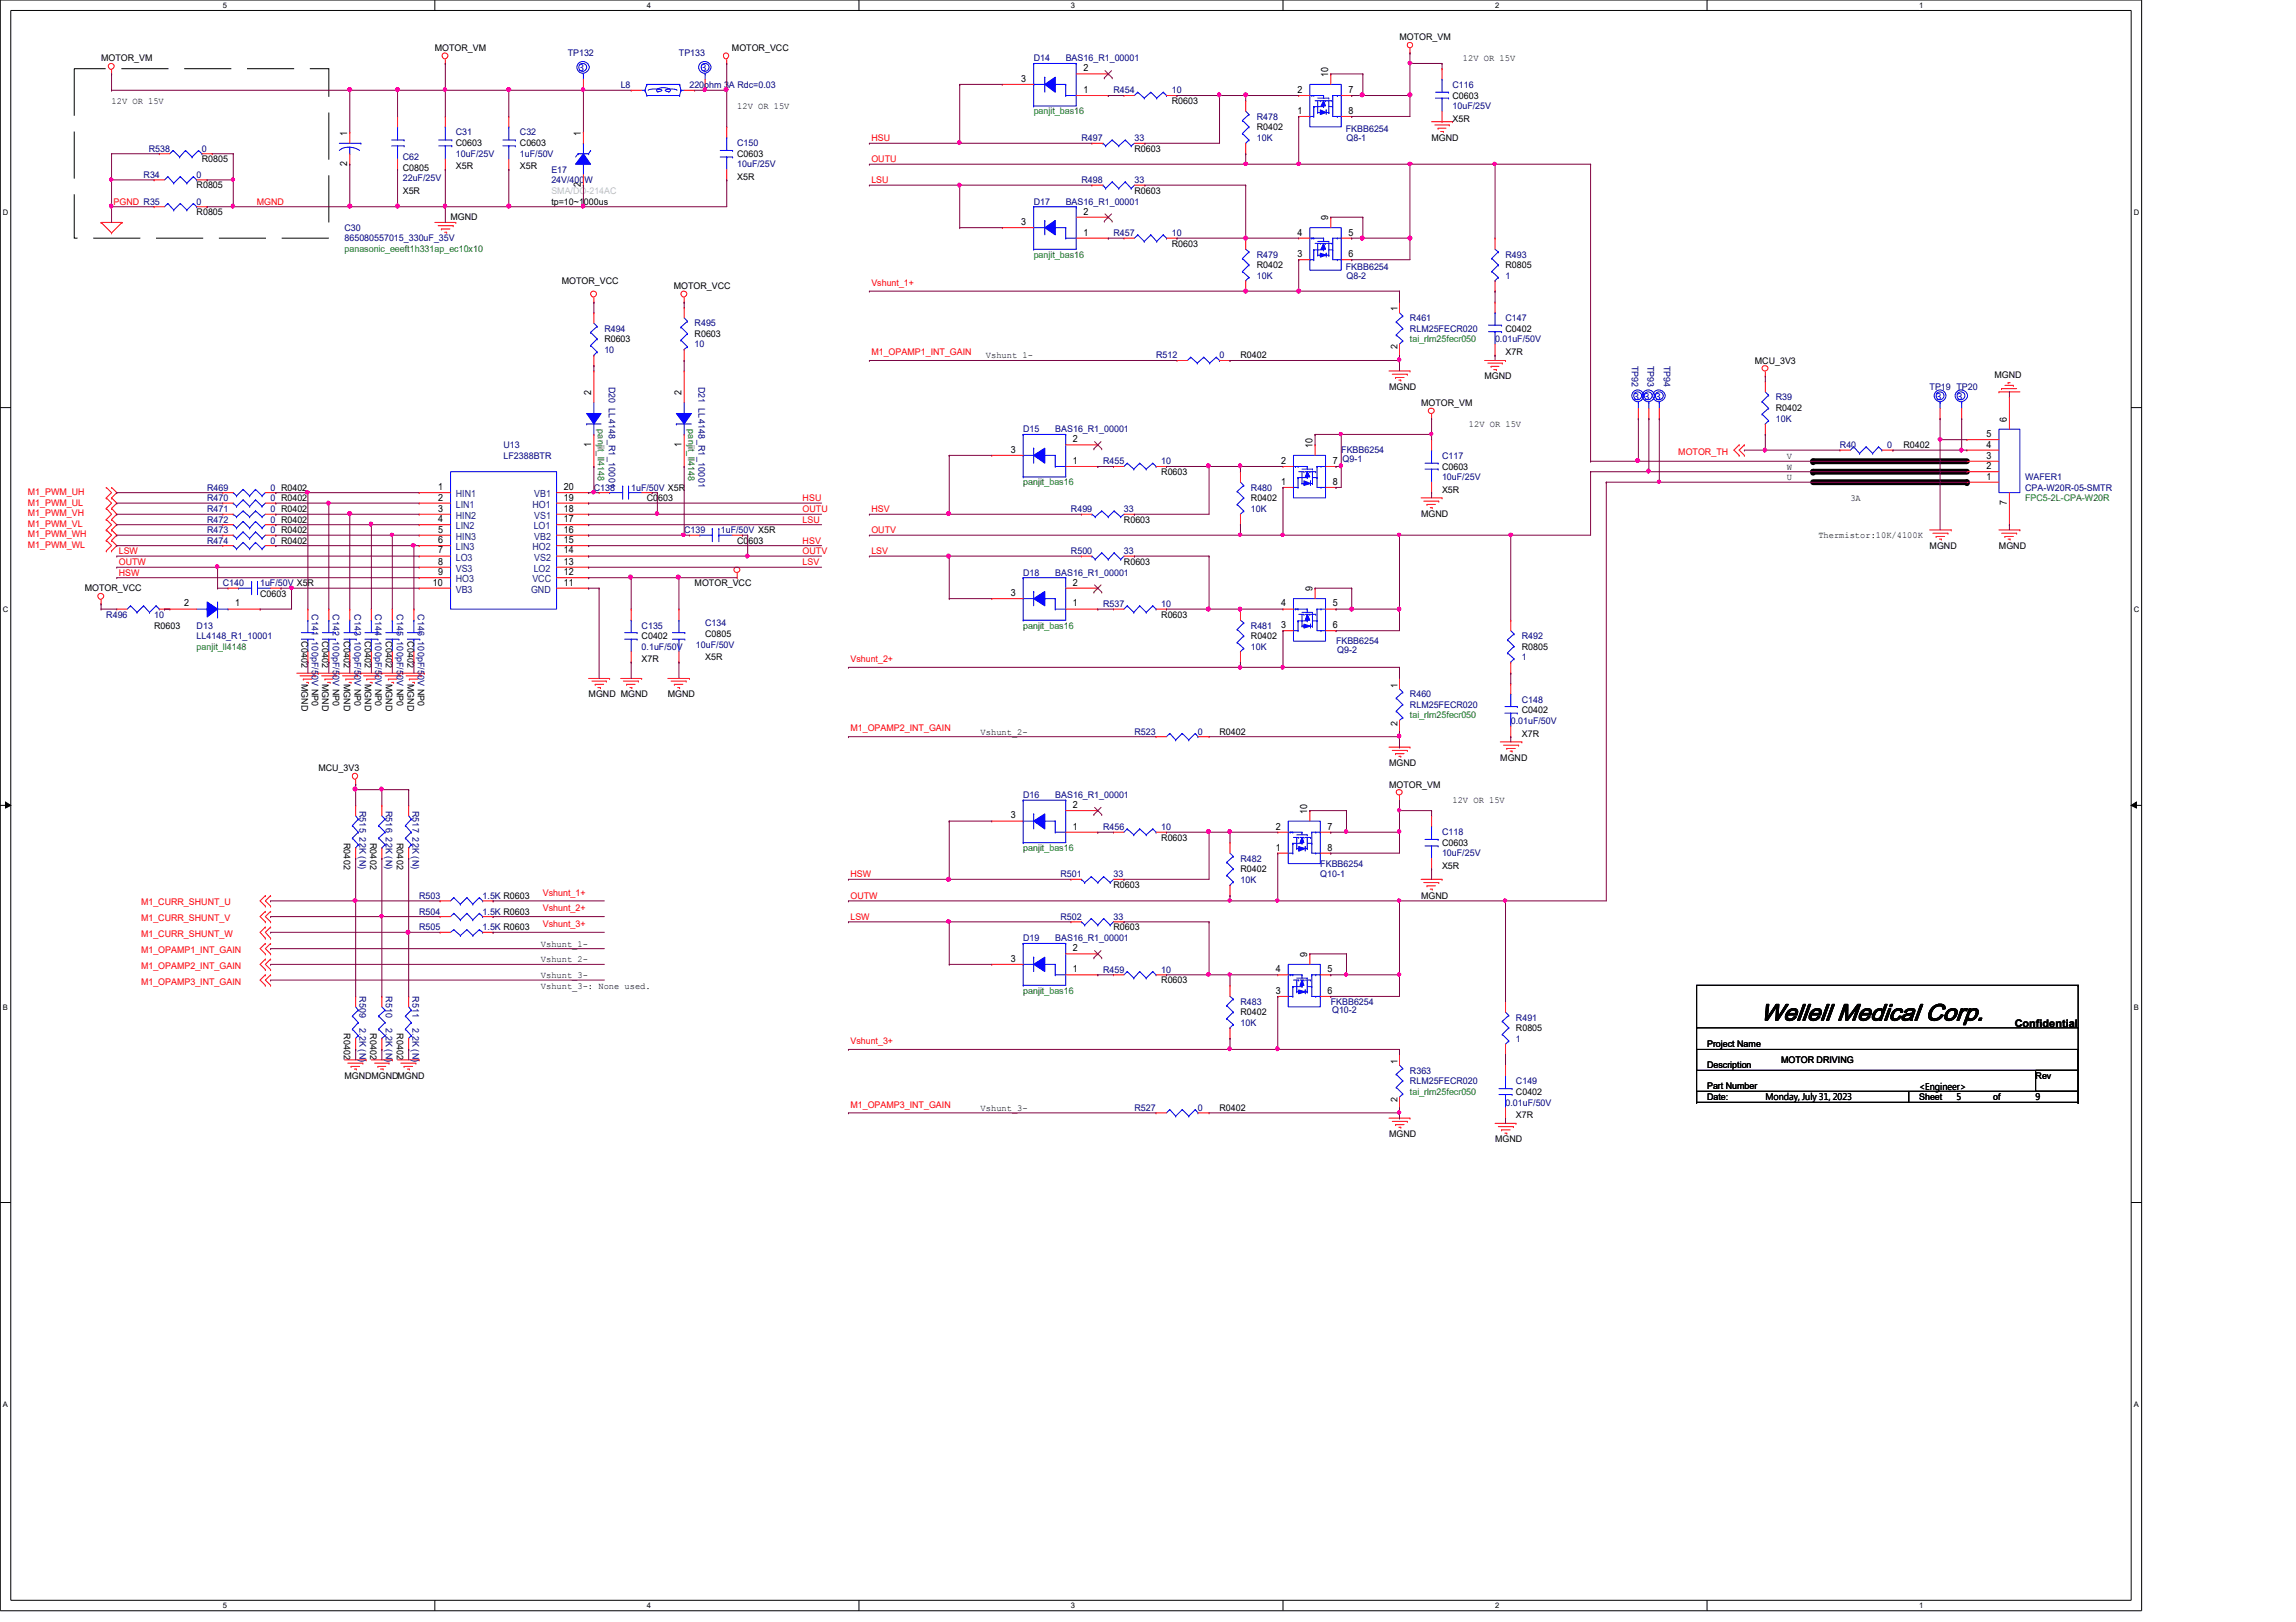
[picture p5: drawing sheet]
<svg xmlns="http://www.w3.org/2000/svg" width="297mm" height="210mm" viewBox="0 0 297 210" stroke-linecap="round" stroke-linejoin="round" font-family="sans-serif">
<defs><g id="words">
<text font-size="3.1" x="227.8" y="132">W ellellM ed icalC orp.</text>
<g font-size="1.4" fill="#00f">
<text x="74.9" y="9.2">3</text>
<text x="90.7" y="9.2">3</text>
<text x="211.4" y="51.7">3</text>
<text x="212.7" y="51.7">3</text>
<text x="214.2" y="51.7">3</text>
<text x="250.5" y="51.7">3</text>
<text x="253.2" y="51.7">3</text>
</g>
<text font-size="1.4" x="260.6" y="132.9">Confidential</text>
<g font-size="1.3">
<text x="132.1" y="10.6">3</text>
<text x="140.2" y="9.2">2</text>
<text x="171.8" y="10" transform="rotate(-90 171.8 10)">10</text>
<text x="44.9" y="17.6" transform="rotate(-90 44.9 17.6)">1</text>
<text x="75.1" y="17.6" transform="rotate(-90 75.1 17.6)">1</text>
<text x="140.2" y="12">1</text>
<text x="167.8" y="14.7">1</text>
<text x="167.8" y="12">2</text>
<text x="174.5" y="12">7</text>
<text x="174.5" y="14.7">8</text>
<text x="44.9" y="21.5" transform="rotate(-90 44.9 21.5)">2</text>
<text x="75.1" y="24.2" transform="rotate(-90 75.1 24.2)">2</text>
<text x="132.1" y="29.1">3</text>
<text x="140.2" y="27.8">2</text>
<text x="171.8" y="28.5" transform="rotate(-90 171.8 28.5)">9</text>
<text x="140.2" y="30.5">1</text>
<text x="167.8" y="33.3">3</text>
<text x="167.8" y="30.5">4</text>
<text x="174.5" y="30.5">5</text>
<text x="174.5" y="33.3">6</text>
<text x="76.5" y="51.1" transform="rotate(-90 76.5 51.1)">2</text>
<text x="88.2" y="51.1" transform="rotate(-90 88.2 51.1)">2</text>
<text x="76.5" y="57.8" transform="rotate(-90 76.5 57.8)">1</text>
<text x="88.2" y="57.8" transform="rotate(-90 88.2 57.8)">1</text>
<text x="130.8" y="58.6">3</text>
<text x="138.8" y="57.2">2</text>
<text x="169.8" y="58" transform="rotate(-90 169.8 58)">10</text>
<text x="257" y="59.4">3</text>
<text x="257" y="57.9">4</text>
<text x="257" y="56.6">5</text>
<text x="259.6" y="54.6" transform="rotate(-90 259.6 54.6)">6</text>
<text x="56.7" y="63.4">1</text>
<text x="56.7" y="64.8">2</text>
<text x="72.9" y="64.8">19</text>
<text x="72.9" y="63.4">20</text>
<text x="138.8" y="60">1</text>
<text x="165.7" y="62.7">1</text>
<text x="165.7" y="60">2</text>
<text x="172.4" y="60">7</text>
<text x="172.4" y="62.7">8</text>
<text x="257" y="62.1">1</text>
<text x="257" y="60.7">2</text>
<text x="259.6" y="65.4" transform="rotate(-90 259.6 65.4)">7</text>
<text x="56.7" y="66.2">3</text>
<text x="56.7" y="67.6">4</text>
<text x="56.7" y="68.9">5</text>
<text x="56.7" y="70.3">6</text>
<text x="56.7" y="71.6">7</text>
<text x="72.9" y="71.6">14</text>
<text x="72.9" y="70.3">15</text>
<text x="72.9" y="68.9">16</text>
<text x="72.9" y="67.6">17</text>
<text x="72.9" y="66.2">18</text>
<text x="56" y="75.8">10</text>
<text x="56.7" y="73.1">8</text>
<text x="56.7" y="74.4">9</text>
<text x="72.9" y="75.8">11</text>
<text x="72.9" y="74.4">12</text>
<text x="72.9" y="73.1">13</text>
<text x="130.8" y="77.1">3</text>
<text x="138.8" y="75.8">2</text>
<text x="169.8" y="76.5" transform="rotate(-90 169.8 76.5)">9</text>
<text x="23.8" y="78.5">2</text>
<text x="30.4" y="78.5">1</text>
<text x="138.8" y="78.5">1</text>
<text x="165.7" y="81.3">3</text>
<text x="165.7" y="78.5">4</text>
<text x="172.4" y="78.5">5</text>
<text x="172.4" y="81.3">6</text>
<text x="130.8" y="105.9">3</text>
<text x="138.8" y="107.4">1</text>
<text x="138.8" y="104.6">2</text>
<text x="165.1" y="107.4">2</text>
<text x="169.1" y="105.3" transform="rotate(-90 169.1 105.3)">10</text>
<text x="171.7" y="107.4">7</text>
<text x="165.1" y="110.1">1</text>
<text x="171.7" y="110.1">8</text>
<text x="130.8" y="124.5">3</text>
<text x="138.8" y="125.8">1</text>
<text x="138.8" y="123.1">2</text>
<text x="165.1" y="125.8">4</text>
<text x="169.1" y="123.9" transform="rotate(-90 169.1 123.9)">9</text>
<text x="171.7" y="125.8">5</text>
<text x="165.1" y="128.6">3</text>
<text x="171.7" y="128.6">6</text>
</g>
<g font-size="1.3" fill="#004080">
<text x="59" y="64.3">HIN1</text>
<text x="59" y="65.7">LIN1</text>
<text x="68.9" y="65.7">HO1</text>
<text x="69.1" y="64.3">VB1</text>
<text x="59" y="67.1">HIN2</text>
<text x="59" y="68.5">LIN2</text>
<text x="59" y="69.9">HIN3</text>
<text x="59" y="71.2">LIN3</text>
<text x="68.9" y="71.2">HO2</text>
<text x="69" y="68.5">LO1</text>
<text x="69.1" y="69.9">VB2</text>
<text x="69.1" y="67.1">VS1</text>
<text x="59" y="72.6">LO3</text>
<text x="59" y="74">VS3</text>
<text x="59" y="75.4">HO3</text>
<text x="59" y="76.7">VB3</text>
<text x="68.7" y="76.7">GND</text>
<text x="68.9" y="75.4">VCC</text>
<text x="69" y="74">LO2</text>
<text x="69.1" y="72.6">VS2</text>
</g>
<g font-size="1.2">
<text x="181.1" y="5.2">MOTOR_VM</text>
<text x="13.1" y="8">MOTOR_VM</text>
<text x="56.3" y="6.6">MOTOR_VM</text>
<text x="94.7" y="6.6">MOTOR_VCC</text>
<text x="189.3" y="8">12V OR 15V</text>
<text x="14.4" y="13.5">12V OR 15V</text>
<text x="95.4" y="14.1">12V OR 15V</text>
<text x="151.6" y="13.5">R0603</text>
<text x="162.6" y="16.8">R0402</text>
<text x="187.9" y="12.8">C0603</text>
<text x="187.9" y="15.7">X5R</text>
<text x="26.1" y="21">R0805</text>
<text x="52.1" y="22.1">C0805</text>
<text x="59" y="18.9">C0603</text>
<text x="59" y="21.9">X5R</text>
<text x="67.3" y="18.9">C0603</text>
<text x="67.3" y="21.9">X5R</text>
<text x="95.4" y="20.3">C0603</text>
<text x="95.4" y="23.3">X5R</text>
<text x="146.8" y="19.6">R0603</text>
<text x="185.2" y="18.2">MGND</text>
<text x="25.4" y="27.9">R0805</text>
<text x="25.4" y="24.4">R0805</text>
<text x="52.1" y="25.1">X5R</text>
<text x="58.3" y="28.5">MGND</text>
<text x="71.3" y="26.5">tp=10~1000us</text>
<text x="146.8" y="25.1">R0603</text>
<text x="151.6" y="31.9">R0603</text>
<text x="162.6" y="34.7">R0402</text>
<text x="194.8" y="34.7">R0805</text>
<text x="72.7" y="36.7">MOTOR_VCC</text>
<text x="87.2" y="37.4">MOTOR_VCC</text>
<text x="180.8" y="40.3" transform="rotate(-90 180.8 40.3)">1</text>
<text x="78.2" y="44.3">R0603</text>
<text x="89.9" y="43.6">R0603</text>
<text x="127.5" y="46.3">Vshunt_1-</text>
<text x="160.5" y="46.3">R0402</text>
<text x="180.8" y="45.2" transform="rotate(-90 180.8 45.2)">2</text>
<text x="194.8" y="42.9">C0402</text>
<text x="194.8" y="46">X7R</text>
<text x="227" y="47.1">MCU_3V3</text>
<text x="179.7" y="50.5">MGND</text>
<text x="183.9" y="52.5">MOTOR_VM</text>
<text x="192.1" y="49.1">MGND</text>
<text x="229.7" y="53.2">R0402</text>
<text x="258" y="48.9">MGND</text>
<text x="190" y="55.3">12V OR 15V</text>
<text x="231.2" y="59.4">V</text>
<text x="246.2" y="58">R0402</text>
<text x="83.7" y="64.9">C0603</text>
<text x="150.2" y="61.5">R0603</text>
<text x="161.8" y="64.9">R0402</text>
<text x="186.6" y="60.8">C0603</text>
<text x="186.6" y="63.8">X5R</text>
<text x="231.2" y="60.8">W</text>
<text x="231.2" y="62.1">U</text>
<text x="239.4" y="64.9">3A</text>
<text x="95.4" y="70.4">C0603</text>
<text x="145.4" y="67.6">R0603</text>
<text x="183.9" y="66.9">MGND</text>
<text x="235.2" y="69.7">Thermistor:10K/4100K</text>
<text x="249.6" y="71">MGND</text>
<text x="258.6" y="71">MGND</text>
<text x="11" y="76.5">MOTOR_VCC</text>
<text x="33.7" y="77.2">C0603</text>
<text x="89.9" y="75.9">MOTOR_VCC</text>
<text x="145.4" y="73.1">R0603</text>
<text x="19.9" y="81.4">R0603</text>
<text x="39" y="83" transform="rotate(90 39 83)">C0402</text>
<text x="41.7" y="83" transform="rotate(90 41.7 83)">C0402</text>
<text x="44.5" y="83" transform="rotate(90 44.5 83)">C0402</text>
<text x="47.2" y="83" transform="rotate(90 47.2 83)">C0402</text>
<text x="49.9" y="83" transform="rotate(90 49.9 83)">C0402</text>
<text x="52.7" y="83" transform="rotate(90 52.7 83)">C0402</text>
<text x="83" y="82.7">C0402</text>
<text x="91.2" y="82.4">C0805</text>
<text x="150.2" y="79.9">R0603</text>
<text x="161.8" y="82.7">R0402</text>
<text x="39" y="88.5" transform="rotate(90 39 88.5)">MGND</text>
<text x="41.7" y="88.5" transform="rotate(90 41.7 88.5)">MGND</text>
<text x="44.5" y="88.5" transform="rotate(90 44.5 88.5)">MGND</text>
<text x="47.2" y="88.5" transform="rotate(90 47.2 88.5)">MGND</text>
<text x="49.9" y="88.5" transform="rotate(90 49.9 88.5)">MGND</text>
<text x="52.7" y="88.5" transform="rotate(90 52.7 88.5)">MGND</text>
<text x="83" y="85.7">X7R</text>
<text x="91.2" y="85.4">X5R</text>
<text x="180.8" y="89" transform="rotate(-90 180.8 89)">1</text>
<text x="196.9" y="84.1">R0805</text>
<text x="76.2" y="90.3">MGND MGND</text>
<text x="86.4" y="90.3">MGND</text>
<text x="126.9" y="95.1">Vshunt_2-</text>
<text x="157.8" y="95.1">R0402</text>
<text x="180.8" y="94" transform="rotate(-90 180.8 94)">2</text>
<text x="196.9" y="92.3">C0402</text>
<text x="196.9" y="95.3">X7R</text>
<text x="41.2" y="99.8">MCU_3V3</text>
<text x="179.7" y="101.9">MOTOR_VM</text>
<text x="179.7" y="99.1">MGND</text>
<text x="194.1" y="98.5">MGND</text>
<text x="187.9" y="104">12V OR 15V</text>
<text x="44.5" y="109.1" transform="rotate(90 44.5 109.1)">R0402</text>
<text x="47.9" y="109.1" transform="rotate(90 47.9 109.1)">R0402</text>
<text x="51.3" y="109.1" transform="rotate(90 51.3 109.1)">R0402</text>
<text x="150.2" y="108.8">R0603</text>
<text x="160.5" y="112.9">R0402</text>
<text x="186.6" y="109.5">C0603</text>
<text x="186.6" y="112.4">X5R</text>
<text x="144.1" y="114.9">R0603</text>
<text x="183.9" y="116.3">MGND</text>
<text x="70" y="122.5">Vshunt_1-</text>
<text x="70" y="124.5">Vshunt_2-</text>
<text x="144.1" y="120.4">R0603</text>
<text x="70" y="126.6">Vshunt_3-</text>
<text x="70" y="127.9">Vshunt_3-: None used.</text>
<text x="150.2" y="127.3">R0603</text>
<text x="160.5" y="131.4">R0402</text>
<text x="44.5" y="133.7" transform="rotate(90 44.5 133.7)">R0402</text>
<text x="47.9" y="133.7" transform="rotate(90 47.9 133.7)">R0402</text>
<text x="51.3" y="133.7" transform="rotate(90 51.3 133.7)">R0402</text>
<text x="180.8" y="137.7" transform="rotate(-90 180.8 137.7)">1</text>
<text x="196.1" y="133.4">R0805</text>
<text x="220.8" y="135.5">Project Name</text>
<text x="230.4" y="137.6">MOTOR DRIVING</text>
<text x="44.6" y="139.6">MGNDMGNDMGND</text>
<text x="126.9" y="143.8">Vshunt_3-</text>
<text x="157.8" y="143.8">R0402</text>
<text x="180.8" y="142.7" transform="rotate(-90 180.8 142.7)">2</text>
<text x="196.1" y="141.6">C0402</text>
<text x="220.8" y="141">Part Number</text>
<text x="220.8" y="142.3">Date:</text>
<text x="220.8" y="138.3">Description</text>
<text x="228.4" y="142.4">Monday, July 31, 2023</text>
<text x="248.3" y="142.3">Sheet</text>
<text x="248.3" y="141.1">&lt;Engineer&gt;</text>
<text x="253.1" y="142.4">5</text>
<text x="257.8" y="142.3">of</text>
<text x="263.4" y="142.4">9</text>
<text x="263.4" y="139.6">Rev</text>
<text x="179.7" y="147.2">MGND</text>
<text x="193.4" y="147.8">MGND</text>
<text x="196.1" y="144.7">X7R</text>
</g>
<g font-size="1.2" fill="#000080">
<text x="73.4" y="7.3">TP132</text>
<text x="80.3" y="11.3">L8</text>
<text x="87.8" y="7.3">TP133</text>
<text x="89.2" y="11.3">220ohm 3A Rdc=0.03</text>
<text x="133.7" y="8">D14</text>
<text x="137.9" y="8">BAS16_R1_00001</text>
<text x="187.9" y="11.3">C116</text>
<text x="59" y="17.5">C31</text>
<text x="67.3" y="17.5">C32</text>
<text x="144.1" y="12">R454</text>
<text x="151.6" y="12">10</text>
<text x="162.6" y="15.5">R478</text>
<text x="174.1" y="17.1">FKBB6254</text>
<text x="187.9" y="14.1">10uF/25V</text>
<text x="18.6" y="23">R34</text>
<text x="19.3" y="19.6">R538</text>
<text x="25.4" y="23">0</text>
<text x="26.1" y="19.6">0</text>
<text x="52.1" y="20.7">C62</text>
<text x="52.1" y="23.5">22uF/25V</text>
<text x="59" y="20.3">10uF/25V</text>
<text x="67.3" y="20.3">1uF/50V</text>
<text x="71.3" y="22.4">E17</text>
<text x="71.3" y="23.7">24V/400W</text>
<text x="95.4" y="18.9">C150</text>
<text x="95.4" y="21.7">10uF/25V</text>
<text x="139.9" y="23.7">R498</text>
<text x="139.9" y="18.2">R497</text>
<text x="146.8" y="23.7">33</text>
<text x="146.8" y="18.2">33</text>
<text x="162.6" y="18.2">10K</text>
<text x="174.2" y="18.2">Q8-1</text>
<text x="25.4" y="26.5">0</text>
<text x="44.6" y="29.9">C30</text>
<text x="133.7" y="26.5">D17</text>
<text x="137.9" y="26.5">BAS16_R1_00001</text>
<text x="44.6" y="31.2">865080557015_330uF_35V</text>
<text x="144.1" y="30.6">R457</text>
<text x="151.6" y="30.6">10</text>
<text x="162.6" y="33.4">R479</text>
<text x="174.1" y="35">FKBB6254</text>
<text x="194.8" y="33.4">R493</text>
<text x="162.6" y="36.1">10K</text>
<text x="174.2" y="36.1">Q8-2</text>
<text x="182.4" y="41.6">R461</text>
<text x="194.8" y="41.6">C147</text>
<text x="194.8" y="36.1">1</text>
<text x="78.2" y="42.9">R494</text>
<text x="78.2" y="45.6">10</text>
<text x="89.9" y="42.2">R495</text>
<text x="89.9" y="45">10</text>
<text x="149.6" y="46.3">R512</text>
<text x="157.8" y="46.3">0</text>
<text x="182.4" y="42.9">RLM25FECR020</text>
<text x="193.4" y="44.3">0.01uF/50V</text>
<text x="211.1" y="47.3" transform="rotate(90 211.1 47.3)">TP92</text>
<text x="213.1" y="47.3" transform="rotate(90 213.1 47.3)">TP93</text>
<text x="215.3" y="47.3" transform="rotate(90 215.3 47.3)">TP94</text>
<text x="78.8" y="50" transform="rotate(90 78.8 50)">D20 LL4148_R1_10001</text>
<text x="90.4" y="50" transform="rotate(90 90.4 50)">D21 LL4148_R1_10001</text>
<text x="229.7" y="51.8">R39</text>
<text x="249.6" y="50.5">TP19 TP20</text>
<text x="65.1" y="58">U13</text>
<text x="65.1" y="59.4">LF2388BTR</text>
<text x="132.4" y="56">D15</text>
<text x="136.5" y="56">BAS16_R1_00001</text>
<text x="173.5" y="58.7">FKBB6254</text>
<text x="173.7" y="59.8">Q9-1</text>
<text x="186.6" y="59.4">C117</text>
<text x="229.7" y="54.6">10K</text>
<text x="238" y="58">R40</text>
<text x="244.1" y="58">0</text>
<text x="26.8" y="64.9">R470</text>
<text x="26.8" y="63.5">R469</text>
<text x="35" y="64.9">0 R0402</text>
<text x="35" y="63.5">0 R0402</text>
<text x="76.8" y="63.5">C138</text>
<text x="81.7" y="63.5">1uF/50V X5R</text>
<text x="142.7" y="60">R455</text>
<text x="150.2" y="60">10</text>
<text x="161.8" y="63.5">R480</text>
<text x="186.6" y="62.1">10uF/25V</text>
<text x="262" y="62.1">WAFER1</text>
<text x="262" y="63.5">CPA-W20R-05-SMTR</text>
<text x="26.8" y="69">R473</text>
<text x="26.8" y="66.2">R471</text>
<text x="26.8" y="70.4">R474</text>
<text x="26.8" y="67.6">R472</text>
<text x="35" y="69">0 R0402</text>
<text x="35" y="66.2">0 R0402</text>
<text x="35" y="70.4">0 R0402</text>
<text x="35" y="67.6">0 R0402</text>
<text x="88.5" y="69">C139</text>
<text x="93.3" y="69">1uF/50V X5R</text>
<text x="138.6" y="71.7">R500</text>
<text x="138.6" y="66.2">R499</text>
<text x="145.4" y="71.7">33</text>
<text x="145.4" y="66.2">33</text>
<text x="161.8" y="66.2">10K</text>
<text x="28.8" y="75.9">C140</text>
<text x="33.7" y="75.9">1uF/50V X5R</text>
<text x="132.4" y="74.5">D18</text>
<text x="136.5" y="74.5">BAS16_R1_00001</text>
<text x="13.8" y="79.9">R496</text>
<text x="19.9" y="79.9">10</text>
<text x="25.4" y="81.4">D13</text>
<text x="25.4" y="82.7">LL4148_R1_10001</text>
<text x="40.3" y="79.5" transform="rotate(90 40.3 79.5)">C141 100pF/50V NP0</text>
<text x="43" y="79.5" transform="rotate(90 43 79.5)">C142 100pF/50V NP0</text>
<text x="45.8" y="79.5" transform="rotate(90 45.8 79.5)">C143 100pF/50V NP0</text>
<text x="48.6" y="79.5" transform="rotate(90 48.6 79.5)">C144 100pF/50V NP0</text>
<text x="51.3" y="79.5" transform="rotate(90 51.3 79.5)">C145 100pF/50V NP0</text>
<text x="54.1" y="79.5" transform="rotate(90 54.1 79.5)">C146 100pF/50V NP0</text>
<text x="83" y="81.4">C135</text>
<text x="90" y="83.8">10uF/50V</text>
<text x="91.2" y="81">C134</text>
<text x="142.7" y="78.6">R537</text>
<text x="150.2" y="78.6">10</text>
<text x="161.8" y="81.4">R481</text>
<text x="172.8" y="83.4">FKBB6254</text>
<text x="196.9" y="82.7">R492</text>
<text x="83" y="84.1">0.1uF/50V</text>
<text x="161.8" y="84.1">10K</text>
<text x="173" y="84.5">Q9-2</text>
<text x="196.9" y="85.4">1</text>
<text x="146.8" y="95.1">R523</text>
<text x="155" y="95.1">0</text>
<text x="182.4" y="90.3">R460</text>
<text x="182.4" y="91.6">RLM25FECR020</text>
<text x="195.4" y="93.6">0.01uF/50V</text>
<text x="196.9" y="90.9">C148</text>
<text x="46.5" y="104.9" transform="rotate(90 46.5 104.9)">R515 22K (N)</text>
<text x="49.9" y="104.9" transform="rotate(90 49.9 104.9)">R516 22K (N)</text>
<text x="53.4" y="104.9" transform="rotate(90 53.4 104.9)">R517 22K (N)</text>
<text x="132.4" y="103.3">D16</text>
<text x="136.5" y="103.3">BAS16_R1_00001</text>
<text x="142.7" y="107.4">R456</text>
<text x="150.2" y="107.4">10</text>
<text x="137.2" y="113.5">R501</text>
<text x="144.1" y="113.5">33</text>
<text x="160.5" y="111.5">R482</text>
<text x="170.8" y="113.5">Q10-1</text>
<text x="170.8" y="112.2">FKBB6254</text>
<text x="186.6" y="108">C118</text>
<text x="186.6" y="110.8">10uF/25V</text>
<text x="54.2" y="118.4">R504</text>
<text x="54.2" y="116.3">R503</text>
<text x="62.4" y="118.4">1.5K R0603</text>
<text x="62.4" y="116.3">1.5K R0603</text>
<text x="137.2" y="119">R502</text>
<text x="144.1" y="119">33</text>
<text x="160.5" y="114.2">10K</text>
<text x="54.2" y="120.4">R505</text>
<text x="62.4" y="120.4">1.5K R0603</text>
<text x="132.4" y="121.8">D19</text>
<text x="136.5" y="121.8">BAS16_R1_00001</text>
<text x="142.7" y="125.9">R459</text>
<text x="150.2" y="125.9">10</text>
<text x="46.5" y="128.9" transform="rotate(90 46.5 128.9)">R509</text>
<text x="49.9" y="128.9" transform="rotate(90 49.9 128.9)">R510</text>
<text x="53.4" y="128.9" transform="rotate(90 53.4 128.9)">R511</text>
<text x="160.5" y="130">R483</text>
<text x="172.2" y="130">FKBB6254</text>
<text x="172.3" y="131.1">Q10-2</text>
<text x="46.5" y="133" transform="rotate(90 46.5 133)">2.2K (N)</text>
<text x="49.9" y="133" transform="rotate(90 49.9 133)">2.2K (N)</text>
<text x="53.4" y="133" transform="rotate(90 53.4 133)">2.2K (N)</text>
<text x="160.5" y="132.8">10K</text>
<text x="196.1" y="132.1">R491</text>
<text x="196.1" y="134.8">1</text>
<text x="146.8" y="143.8">R527</text>
<text x="155" y="143.8">0</text>
<text x="182.4" y="138.9">R363</text>
<text x="182.4" y="140.3">RLM25FECR020</text>
<text x="194.8" y="143.1">0.01uF/50V</text>
<text x="196.1" y="140.3">C149</text>
</g>
<g font-size="1.2" fill="#008000">
<text x="133.7" y="14.8">panjit_bas16</text>
<text x="44.6" y="32.6">panasonic_eeeft1h331ap_ec10x10</text>
<text x="133.7" y="33.4">panjit_bas16</text>
<text x="182.4" y="44.3">tai_rlm25fecr050</text>
<text x="77.3" y="55.5" transform="rotate(90 77.3 55.5)">panjit_ll4148</text>
<text x="89" y="55.5" transform="rotate(90 89 55.5)">panjit_ll4148</text>
<text x="132.4" y="62.8">panjit_bas16</text>
<text x="262" y="64.9">FPC5-2L-CPA-W20R</text>
<text x="132.4" y="81.4">panjit_bas16</text>
<text x="25.4" y="84.1">panjit_ll4148</text>
<text x="182.4" y="93">tai_rlm25fecr050</text>
<text x="132.4" y="110.2">panjit_bas16</text>
<text x="132.4" y="128.6">panjit_bas16</text>
<text x="182.4" y="141.6">tai_rlm25fecr050</text>
</g>
<g font-size="1.2" fill="#f00">
<text x="112.7" y="18.3">HSU</text>
<text x="112.7" y="23.7">LSU</text>
<text x="112.7" y="21">OUTU</text>
<text x="14.7" y="26.5">PGND R35</text>
<text x="33.2" y="26.5">MGND</text>
<text x="112.7" y="37">Vshunt_1+</text>
<text x="112.7" y="46">M1_OPAMP1_INT_GAIN</text>
<text x="217.1" y="58.8">MOTOR_TH</text>
<text x="3.6" y="64">M1_PWM_UH</text>
<text x="3.6" y="65.4">M1_PWM_UL</text>
<text x="103.8" y="64.9">HSU</text>
<text x="3.6" y="66.8">M1_PWM_VH</text>
<text x="3.6" y="68.2">M1_PWM_VL</text>
<text x="3.6" y="69.5">M1_PWM_WH</text>
<text x="3.6" y="70.9">M1_PWM_WL</text>
<text x="15.4" y="71.7">LSW</text>
<text x="103.8" y="66.3">OUTU</text>
<text x="103.8" y="71.7">OUTV</text>
<text x="103.8" y="67.6">LSU</text>
<text x="103.8" y="70.4">HSV</text>
<text x="112.7" y="66.3">HSV</text>
<text x="112.7" y="71.7">LSV</text>
<text x="112.7" y="69">OUTV</text>
<text x="15.4" y="73.2">OUTW</text>
<text x="15.4" y="74.5">HSW</text>
<text x="103.8" y="73.2">LSV</text>
<text x="110" y="85.7">Vshunt_2+</text>
<text x="110" y="94.7">M1_OPAMP2_INT_GAIN</text>
<text x="110" y="113.5">HSW</text>
<text x="18.2" y="117.1">M1_CURR_SHUNT_U</text>
<text x="18.2" y="119.2">M1_CURR_SHUNT_V</text>
<text x="70.2" y="115.9">Vshunt_1+</text>
<text x="70.2" y="117.9">Vshunt_2+</text>
<text x="70.2" y="120">Vshunt_3+</text>
<text x="110" y="119">LSW</text>
<text x="110" y="116.3">OUTW</text>
<text x="18.2" y="121.2">M1_CURR_SHUNT_W</text>
<text x="18.2" y="123.3">M1_OPAMP1_INT_GAIN</text>
<text x="18.2" y="125.4">M1_OPAMP2_INT_GAIN</text>
<text x="18.2" y="127.4">M1_OPAMP3_INT_GAIN</text>
<text x="110" y="135.1">Vshunt_3+</text>
<text x="110" y="143.3">M1_OPAMP3_INT_GAIN</text>
</g>
<text font-size="1.2" fill="#c0c0c0" x="71.3" y="25.1">SMA/DO-214AC</text>
<g font-size="1">
<text x="28.8" y="1">5</text>
<text x="83.7" y="1">4</text>
<text x="138.6" y="1">3</text>
<text x="193.4" y="1">2</text>
<text x="248.3" y="1">1</text>
<text x=".4" y="27.9">D</text>
<text x="276.1" y="27.9">D</text>
<text x=".4" y="79.2">C</text>
<text x="276.1" y="79.2">C</text>
<text x=".4" y="130.7">B</text>
<text x="276.1" y="130.7">B</text>
<text x=".4" y="182.1">A</text>
<text x="276.1" y="182.1">A</text>
<text x="28.8" y="208.1">5</text>
<text x="83.7" y="208.1">4</text>
<text x="138.6" y="208.1">3</text>
<text x="193.4" y="208.1">2</text>
<text x="248.3" y="208.1">1</text>
</g>
</g></defs>
<path d="M0 0h277.1v208.4h-277.1zM1.4 1.4h274.3v205.7h-274.3z" fill="none" stroke="#000" stroke-width=".13"/>
<g fill="#fff">
<path d="M28.8 .2h.5v1.1h-.5z"/>
<path d="M28.8 207.3h.5v1.1h-.5z"/>
</g>
<path d="M56.3 0v1.4M56.3 207.1v1.3" fill="none" stroke="#000" stroke-width=".13"/>
<g fill="#fff">
<path d="M83.7 .2h.5v1.1h-.5z"/>
<path d="M83.7 207.3h.5v1.1h-.5z"/>
</g>
<path d="M111.1 0v1.4M111.1 207.1v1.3" fill="none" stroke="#000" stroke-width=".13"/>
<g fill="#fff">
<path d="M138.6 .2h.5v1.1h-.5z"/>
<path d="M138.6 207.3h.5v1.1h-.5z"/>
</g>
<path d="M166 0v1.4M166 207.1v1.3" fill="none" stroke="#000" stroke-width=".13"/>
<g fill="#fff">
<path d="M193.4 .2h.5v1.1h-.5z"/>
<path d="M193.4 207.3h.5v1.1h-.5z"/>
</g>
<path d="M220.8 0v1.4M220.8 207.1v1.3" fill="none" stroke="#000" stroke-width=".13"/>
<g fill="#fff">
<path d="M248.3 .2h.5v1.1h-.5z"/>
<path d="M248.3 207.3h.5v1.1h-.5z"/>
<path d="M.4 27h.6v1.1h-.6z"/>
<path d="M276.1 27h.5v1.1h-.5z"/>
<path d="M.4 78.4h.6v1.1h-.6z"/>
<path d="M276.1 78.4h.5v1.1h-.5z"/>
</g>
<path d="M0 52.7h1.4M275.7 52.7h1.4" fill="none" stroke="#000" stroke-width=".13"/>
<g fill="#fff">
<path d="M.4 129.9h.6v1.1h-.6z"/>
<path d="M276.1 129.9h.5v1.1h-.5z"/>
</g>
<path d="M0 104.2h1.4M.7 103.8l.7 .4-.7 .4zM275.7 104.2l.7-.4v.8zM275.7 104.2h1.4" fill="none" stroke="#000" stroke-width=".13"/>
<path d="M.7 103.8l.7 .4-.7 .4zM275.7 104.2l.7-.4v.8z" fill="#000"/>
<g fill="#fff">
<path d="M.4 181.3h.6v1.1h-.6z"/>
<path d="M276.1 181.3h.5v1.1h-.5z"/>
</g>
<g fill="none" stroke="#000" stroke-width=".13">
<path d="M219.5 135.8h49.4v2.7h-49.4zM219.5 133h.1M219.5 133h49.4M263.4 138.5h5.5v2.7h-5.5zM268.9 127.5h.1M268.9 127.5h-49.4v15.2M268.9 127.5v15.2M0 155.6h1.4M219.5 141.2h27.4v1.5h-27.4zM219.5 142.7h.1M219.5 142.7h49.4M246.9 141.2h22v1.5h-22z"/>
<path d="M268.9 142.7h.1M275.7 155.6h1.4"/>
</g>
<path d="M9.6 8.9h32.9v21.9h-32.9z" fill="none" stroke="#000" stroke-width=".13" stroke-dasharray="6.1 2" stroke-linecap="butt"/>
<path d="M234.6 59.7h19.9M234.6 61h19.9M234.6 62.4h19.9" fill="none" stroke="#000" stroke-width=".76"/>
<g fill="#000">
<circle cx="234.6" cy="59.7" r=".38"/>
<circle cx="234.6" cy="61" r=".38"/>
<circle cx="254.5" cy="62.4" r=".38"/>
</g>
<g fill="none" stroke="#f00" stroke-width=".13">
<path d="M14.4 9.6h.1M14.4 9.1v.5M20.6 19.9h.1M20.6 19.9h1.4M26.1 19.9h1.4M27.5 19.9h.1M57.6 8.2h.1M57.6 7.7v.5M94 8.2h.1M94 7.7v.5M182.4 6.9h.1M182.4 6.3v.6"/>
<path d="M185.2 15.7h2.7M185.6 16.2h1.9M186.1 16.6h.1M186.1 16.6h1M186.4 17h.3M186.7 17h.1M187.5 16.2h.1M187.9 15.7h.1M13.1 28.8h.1M13.1 28.8h2.7M13.1 28.8l1.3 1.3M14.4 30.1h.1"/>
<path d="M15.8 28.8h.1M15.8 28.8l-1.4 1.3M56.3 28.8h2.7M56.7 29.2h1.9M57.1 29.6h.1M57.1 29.6h1.1M57.5 30.1h.3M57.8 30.1h.1M58.6 29.2h.1M59 28.8h.1M76.8 39.1h.1M76.8 38.5v.6"/>
<path d="M88.5 39.1h.1M88.5 38.5v.6M179.7 48h2.7M180.1 48.4h2M180.5 48.9h.1M180.5 48.9h1.1M181 49.2h.2M181.2 49.2h.1M182.1 48.4h.1M182.4 48h.1M185.2 54.2h.1M185.2 53.6v.6"/>
<path d="M192.1 46.7h2.7M192.5 47h1.8M192.9 47.4h.1M192.9 47.4h1M193.2 47.8h.4M193.6 47.8h.1M194.3 47h.1M194.8 46.7h.1M225 57.6h.1M225 58.9h.1M225 57.6l-.7 .7 .7 .6M225.7 57.6h.1"/>
<path d="M225.7 58.9h.1M225.7 57.6l-.7 .7 .7 .6M228.4 48.7h.1M228.4 48.1v.6M253.8 54.2h.1M253.8 52.8v1.4M258.6 50.7h.1M258.6 50.7h2.7M258.9 50.3h.1M258.9 50.3h2M259.4 49.9h1.1M259.8 49.5h.1"/>
<path d="M259.8 49.5h.3M260.5 49.9h.1M13.1 78.1h.1M13.1 77.6v.5M13.8 63.1h.1M13.8 64.4h.1M13.8 65.8h.1M13.8 67.2h.1M13.8 68.6h.1M13.8 69.9h.1M13.8 71.3h.1M13.8 63.1l.6 .7-.6 .6"/>
<path d="M13.8 64.4l.6 .7-.6 .7M13.8 65.8l.6 .7-.6 .7M13.8 67.2l.6 .7-.6 .7M13.8 68.6l.6 .7-.6 .6M13.8 69.9l.6 .7-.6 .7M14.4 64.4h.1M14.4 63.1h.1M14.4 65.8h.1M14.4 67.2h.1M14.4 68.6h.1M14.4 69.9h.1M14.4 71.3h.1"/>
<path d="M14.4 63.1l.7 .7-.7 .6M14.4 64.4l.7 .7-.7 .7M14.4 65.8l.7 .7-.7 .7M14.4 67.2l.7 .7-.7 .7M14.4 68.6l.7 .7-.7 .6M14.4 69.9l.7 .7-.7 .7M95.4 74.8h.1M95.4 74.2v.6M183.9 64.4h2.7M184.2 64.9h1.9M184.6 65.3h.1M184.6 65.3h1.1"/>
<path d="M185 65.7h.3M185.3 65.7h.1M186.1 64.9h.1M186.6 64.4h.1M249.6 68.6h2.8M250.1 69h1.9M250.5 69.4h.1M250.5 69.4h1.1M250.9 69.8h.3M251.2 69.8h.1M252 69h.1M252.4 68.6h.1"/>
<path d="M258.6 68.6h2.7M258.9 69h2M259.4 69.4h.1M259.4 69.4h1.1M259.8 69.8h.3M260.1 69.8h.1M260.9 69h.1M261.3 68.6h.1M38.4 87.1h16.5M38.8 87.5h2M39.2 87.9h.1M39.2 87.9h1.1"/>
<path d="M39.7 88.3h.2M39.9 88.3h.1M40.8 87.5h.1M41.2 87.1h.1M41.6 87.5h1.9M42 87.9h.1M42 87.9h1M42.4 88.3h.3M42.7 88.3h.1M43.5 87.5h.1M43.9 87.1h.1M44.3 87.5h2"/>
<path d="M44.7 87.9h.1M44.7 87.9h1.1M45.2 88.3h.2M45.4 88.3h.1M46.3 87.5h.1M46.7 87.1h.1M47 87.5h2M47.5 87.9h.1M47.5 87.9h1.1M47.9 88.3h.2M48.1 88.3h.1M49 87.5h.1"/>
<path d="M49.4 87.1h.1M49.8 87.5h2M50.2 87.9h.1M50.2 87.9h1.1M50.7 88.3h.2M50.9 88.3h.1M51.8 87.5h.1M52.1 87.1h.1M52.5 87.5h2M53 87.9h.1M53 87.9h1.1M53.4 88.3h.2"/>
<path d="M53.6 88.3h.1M54.5 87.5h.1M54.9 87.1h.1M76.2 87.8h2.7M76.6 88.1h1.8M77 88.6h.1M77 88.6h1.1M77.3 89h.4M77.7 89h.1M78.4 88.1h.1M78.9 87.8h.1M80.3 87.8h2.7"/>
<path d="M80.6 88.1h2M81.1 88.6h.1M81.1 88.6h1.1M81.5 89h.2M81.7 89h.1M82.6 88.1h.1M83 87.8h.1M86.4 87.8h2.8M86.8 88.1h2M87.2 88.6h.1M87.2 88.6h1.1M87.7 89h.2"/>
<path d="M87.9 89h.1M88.8 88.1h.1M89.2 87.8h.1M179.7 96.7h2.7M180.1 97.1h2M180.5 97.5h.1M180.5 97.5h1.1M181 97.9h.2M181.2 97.9h.1M182.1 97.1h.1M182.4 96.7h.1M194.1 96h2.8"/>
<path d="M194.5 96.4h2M194.9 96.9h.1M194.9 96.9h1.1M195.4 97.2h.2M195.6 97.2h.1M196.5 96.4h.1M196.9 96h.1M34.3 115.9h.1M34.3 117.3h.1M34.3 117.9h.1M34.3 119.3h.1M34.3 120h.1"/>
<path d="M34.3 115.9l-.6 .7 .6 .7M34.3 117.9l-.6 .7 .6 .7M34.3 120l-.6 .6 .6 .8M35 115.9h.1M35 117.3h.1M35 117.9h.1M35 119.3h.1M35 120h.1M35 115.9l-.7 .7 .7 .7M35 117.9l-.7 .7 .7 .7M35 120l-.7 .6 .7 .8M46 101.5h.1"/>
<path d="M46 100.9v.6M49.4 104.2h.1M49.4 111.1h.1M49.4 104.2v1.4M49.4 109.7v1.4M181.1 103.5h.1M181.1 103v.5M183.9 113.8h2.7M184.2 114.2h1.9M184.6 114.6h.1M184.6 114.6h1.1M185 115.1h.3"/>
<path d="M185.3 115.1h.1M186.1 114.2h.1M186.6 113.8h.1M34.3 121.4h.1M34.3 122.1h.1M34.3 123.4h.1M34.3 124.1h.1M34.3 125.5h.1M34.3 126.2h.1M34.3 127.5h.1M34.3 122.1l-.6 .7 .6 .6M34.3 124.1l-.6 .7 .6 .7"/>
<path d="M34.3 126.2l-.6 .6 .6 .7M35 121.4h.1M35 122.1h.1M35 123.4h.1M35 124.1h.1M35 125.5h.1M35 126.2h.1M35 127.5h.1M35 122.1l-.7 .7 .7 .6M35 124.1l-.7 .7 .7 .7M35 126.2l-.7 .6 .7 .7M44.6 137.2h2.8"/>
<path d="M45 137.6h1.9M45.4 138h.1M45.4 138h1.1M45.8 138.3h.3M46.1 138.3h.1M46.9 137.6h.1M47.4 137.2h.1M48 137.2h2.8M48.5 137.6h1.8M48.9 138h.1M48.9 138h1M49.2 138.3h.4"/>
<path d="M49.6 138.3h.1M50.3 137.6h.1M50.8 137.2h.1M51.4 137.2h2.8M51.9 137.6h1.9M52.3 138h.1M52.3 138h1.1M52.7 138.3h.3M53 138.3h.1M53.8 137.6h.1M54.2 137.2h.1M179.7 144.7h2.7"/>
<path d="M180.1 145.1h2M180.5 145.5h.1M180.5 145.5h1.1M181 145.9h.2M181.2 145.9h.1M182.1 145.1h.1M182.4 144.7h.1M193.4 145.4h2.7M193.8 145.8h2M194.3 146.2h.1M194.3 146.2h1.1M194.7 146.6h.2"/>
<path d="M194.9 146.6h.1M195.8 145.8h.1M196.1 145.4h.1"/>
<circle cx="14.4" cy="8.6" r=".38"/>
<circle cx="57.6" cy="7.2" r=".38"/>
<circle cx="93.9" cy="7.2" r=".36"/>
<circle cx="182.4" cy="5.8" r=".35"/>
<circle cx="76.8" cy="38" r=".38"/>
<circle cx="88.5" cy="38" r=".38"/>
<circle cx="185.2" cy="53.2" r=".37"/>
<circle cx="228.4" cy="47.7" r=".37"/>
<circle cx="13" cy="77.2" r=".38"/>
<circle cx="95.3" cy="73.7" r=".37"/>
<circle cx="45.9" cy="100.4" r=".36"/>
<circle cx="181" cy="102.5" r=".37"/>
</g>
<g fill="none" stroke="#00f" stroke-width=".13">
<path d="M22.4 19.5h.1M22.4 19.5l-.4 .4M22.4 19.5l.8 .8M24 19.5h.1M24 19.5l-.8 .8M24 19.5l.8 .8M25.7 19.5h.1M25.7 19.5l-.9 .8M25.7 19.5l.4 .4M26.1 19.9h.1M23.2 20.3h.1M24.8 20.3h.1"/>
<path d="M253.8 52.1h.1M253.8 52.1v.7M49 106.8h.1M49 108.5h.1M49 106.8l.8 .9M49 108.5l.8 .8M49.4 109.7h.1M49.4 105.6l.4 .4M49.8 106h.1M49.8 107.7h.1M49.8 109.3h.1M49.8 106l-.8 .8"/>
<path d="M49.8 107.7l-.8 .8M49.8 109.3l-.4 .4M132.4 106.3h.1M132.4 106.3h1.3M133.7 105.3h.1M133.7 105.3v2M135.2 106.3h.1M135.2 106.3h1.3"/>
<circle cx="253.7" cy="51.2" r=".52"/>
<circle cx="253.8" cy="51.2" r=".79"/>
</g>
<path d="M133.7 106.3l1.5-1v2z" fill-rule="evenodd" fill="#00f"/>
<g fill="none" stroke="#00f" stroke-width=".13">
<path d="M239.8 57.8h.1M239.8 57.8l-.4 .5M239.8 57.8l.8 .9M240.6 58.7h.1M241.4 57.8h.1M241.4 57.8l-.8 .9M241.4 57.8l.9 .9M242.3 58.7h.1M243 57.8h.1M243 57.8l-.7 .9M243 57.8l.5 .5M243.5 58.3h.1"/>
<path d="M16.9 78.4h.1M16.9 78.4l-.4 .4M16.9 78.4l.8 .8M17.7 79.2h.1M18.6 78.4h.1M18.6 78.4l-.9 .8M18.6 78.4l.7 .8M19.3 79.2h.1M20.2 78.4h.1M20.2 78.4l-.9 .8M20.2 78.4l.4 .4M20.6 78.8h.1"/>
<path d="M90.5 69.3h.1M90.5 69.3h1.7M92.2 68.4h.1M92.2 68.4v1.7M93 69.3h.1M93 68.4h.1M93 69.3h1.7M93 68.4v1.7M132.4 77.5h.1M132.4 77.5h1.3M133.7 76.5h.1M133.7 76.5v1.9"/>
<path d="M135.2 77.5h.1M135.2 77.5h1.3M151.3 94.9h.1M151.3 94.9l-.4 .4M151.3 94.9l.8 .9M152.1 95.8h.1M152.9 94.9h.1M152.9 94.9l-.8 .9M152.9 94.9l.9 .9M153.8 95.8h.1M154.6 94.9h.1M154.6 94.9l-.8 .9"/>
<path d="M154.6 94.9l.4 .4M155 95.3h.1M132.4 109.1h.1M132.4 103.5h.1M132.4 103.5v5.6M132.4 103.5h5.5M133.7 106.3l1.5-1v2zM136.5 107.7h.1M136.5 106.3h.1M136.5 107.7h1.4M136.5 106.3v1.4M137.9 103.5h.1"/>
<path d="M137.9 103.5v5.6h-5.5"/>
</g>
<g fill="none" stroke="#f00" stroke-width=".13">
<path d="M238 58.3h.1M238 58.3h1.4M243.5 58.3h1.4M244.9 58.3h.1M15.1 78.8h.1M15.1 78.8h1.4M20.6 78.8h1.4M22 78.8h.1M89.2 69.3h.1M89.2 69.3h1.3M94.7 69.3h1.4M96.1 69.3h.1"/>
<path d="M149.6 95.3h.1M149.6 95.3h1.3M155 95.3h1.4M156.4 95.3h.1M128.3 106.3h.1M128.3 106.3h4.1M137.9 107.7h4.1M137.9 104.9h4.1M142 107.7h.1M142 104.9h.1"/>
</g>
<path d="M141.5 105.4h.1M141.6 104.5l.9 .9M142.4 104.5l-.9 .9M142.5 105.4h.1" fill="none" stroke="#804000" stroke-width=".13"/>
<path d="M133.7 77.5l1.5-1v1.9z" fill-rule="evenodd" fill="#00f"/>
<g fill="none" stroke="#00f" stroke-width=".13">
<path d="M132.4 74.8h.1M132.4 74.8v5.5M132.4 74.8h5.5M133.7 77.5l1.5-1v1.9zM136.5 78.8h.1M136.5 77.5h.1M136.5 78.8h1.4M136.5 77.5v1.3M137.9 74.8h.1M137.9 74.8v5.5h-5.5M132.4 80.3h.1M132.4 124.8h.1"/>
<path d="M132.4 124.8h1.3M133.7 123.9h.1M133.7 123.9v1.8M135.2 124.8h.1M135.2 124.8h1.3"/>
</g>
<path d="M128.3 77.5h.1M128.3 77.5h4.1M137.9 78.8h4.1M137.9 76.1h4.1M142 78.8h.1M142 76.1h.1" fill="none" stroke="#f00" stroke-width=".13"/>
<path d="M141.5 76.6h.1M141.6 75.7l.9 .9M142.4 75.7l-.9 .9M142.5 76.6h.1" fill="none" stroke="#804000" stroke-width=".13"/>
<path d="M133.7 124.8l1.5-.9v1.8z" fill-rule="evenodd" fill="#00f"/>
<g fill="none" stroke="#00f" stroke-width=".13">
<path d="M133.7 10.9h.1M133.7 10.9h1.5M135.2 10h.1M135.2 10v1.9M136.5 10.9h.1M136.5 10.9h1.4M154 46.2h.1M154 46.2l-.4 .5M154 46.2l.9 .8M154.9 47h.1M155.7 46.2h.1M155.7 46.2l-.8 .8"/>
<path d="M155.7 46.2l.8 .8M156.5 47h.1M157.3 46.2h.1M157.3 46.2l-.8 .8M157.3 46.2l.5 .5M157.8 46.7h.1M47.2 81.9h1.7M47.2 82.7h1.7M48 82.7h.1M48 80.3h.1M48 80.3v1.6M48 82.7v1.6"/>
<path d="M48.9 81.9h.1M48.9 82.7h.1M132.4 127.5h.1M132.4 122.1h.1M132.4 122.1v5.4M132.4 122.1h5.5M133.7 124.8l1.5-.9v1.8zM136.5 126.2h.1M136.5 124.8h.1M136.5 126.2h1.4M136.5 124.8v1.4M137.9 122.1h.1"/>
<path d="M137.9 122.1v5.4h-5.5"/>
</g>
<g fill="none" stroke="#f00" stroke-width=".13">
<path d="M152.3 46.7h.1M152.3 46.7h1.3M157.8 46.7h1.3M159.1 46.7h.1M48 78.8h.1M48 78.8v1.5M48 85.7h.1M48 84.3v1.4M128.3 124.8h.1M128.3 124.8h4.1M137.9 126.2h4.1M137.9 123.4h4.1"/>
<path d="M142 126.2h.1M142 123.4h.1"/>
</g>
<path d="M141.5 124h.1M141.6 123l.9 1M142.4 123l-.9 1M142.5 124h.1" fill="none" stroke="#804000" stroke-width=".13"/>
<path d="M135.2 10.9l1.3-.9v1.9z" fill-rule="evenodd" fill="#00f"/>
<g fill="none" stroke="#00f" stroke-width=".13">
<path d="M65.1 18.1h1.6M65.1 18.9h1.6M65.8 18.9h.1M65.8 16.4h.1M65.8 16.4v1.7M65.8 18.9v1.7M66.7 18.1h.1M66.7 18.9h.1M133.7 13.7h.1M133.7 8.2h.1M133.7 8.2v5.5M133.7 8.2h5.5"/>
<path d="M135.2 10.9l1.3-.9v1.9zM137.9 12.4h.1M137.9 10.9h.1M137.9 12.4h1.3M137.9 10.9v1.5M139.2 8.2h.1M139.2 8.2v5.5h-5.5M147.2 30.4h.1M147.2 30.4l-.4 .4M147.2 30.4l.8 .8M148 31.2h.1M148.9 30.4h.1"/>
<path d="M148.9 30.4l-.9 .8M148.9 30.4l.7 .8M149.6 31.2h.1M150.5 30.4h.1M150.5 30.4l-.9 .8M150.5 30.4l.4 .4M150.9 30.8h.1M75.9 54.9h.1M75.9 54.9h1.9M76.8 53.5h.1M76.8 56.2h.1M76.8 52.1v1.4"/>
<path d="M76.8 54.9v1.3M78.9 63.8h.1M78.9 63.8h1.7M80.6 62.9h.1M80.6 62.9v1.7M81.3 63.8h.1M81.3 62.9h.1M81.3 63.8h1.7M81.3 62.9v1.7M160.1 63.6h.1M160.1 65.3h.1M160.1 63.6l.8 .8"/>
<path d="M160.1 65.3l.8 .8M160.5 66.5h.1M160.5 62.4l.4 .4M160.9 62.8h.1M160.9 64.4h.1M160.9 66.1h.1M160.9 62.8l-.8 .8M160.9 64.4l-.8 .9M160.9 66.1l-.4 .4M41.7 81.9h1.7M41.7 82.7h1.7M42.5 82.7h.1"/>
<path d="M42.5 80.3h.1M42.5 80.3v1.6M42.5 82.7v1.6M43.4 81.9h.1M43.4 82.7h.1M80.8 81.9h1.6M80.8 82.7h1.6M81.7 82.7h.1M81.7 80.3h.1M81.7 80.3v1.6M81.7 82.7v1.6M82.4 81.9h.1"/>
<path d="M82.4 82.7h.1M45.6 106.8h.1M45.6 108.5h.1M45.6 106.8l.8 .9M45.6 108.5l.8 .8M46 109.7h.1M46 105.6l.4 .4M46.4 106h.1M46.4 107.7h.1M46.4 109.3h.1M46.4 106l-.8 .8M46.4 107.7l-.8 .8"/>
<path d="M46.4 109.3l-.4 .4M145.8 107.3h.1M145.8 107.3l-.4 .4M145.8 107.3l.9 .7M146.7 108h.1M147.4 107.3h.1M147.4 107.3l-.7 .7M147.4 107.3l.9 .7M148.3 108h.1M149.1 107.3h.1M149.1 107.3l-.8 .7M149.1 107.3l.5 .4"/>
<path d="M149.6 107.7h.1M49 131.5h.1M49 133.2h.1M49 131.5l.8 .8M49 133.2l.8 .8M49.4 134.4h.1M49.4 130.3l.4 .4M49.8 130.7h.1M49.8 132.3h.1M49.8 134h.1M49.8 130.7l-.8 .8M49.8 132.3l-.8 .9"/>
<path d="M49.8 134l-.4 .4M194.3 132.2h.1M194.3 133.9h.1M194.3 132.2l.9 .8M194.3 133.9l.9 .8M194.8 135.1h.1M194.8 131l.4 .4M195.2 131.4h.1M195.2 133h.1M195.2 134.7h.1M195.2 131.4l-.9 .8M195.2 133l-.9 .9"/>
<path d="M195.2 134.7l-.4 .4"/>
</g>
<g fill="none" stroke="#f00" stroke-width=".13">
<path d="M65.8 15.1h.1M65.8 15.1v1.3M129.7 10.9h.1M129.7 10.9h4M139.2 12.4h4.2M139.2 9.6h4.2M143.4 12.4h.1M143.4 9.6h.1M65.8 21.9h.1M65.8 20.6v1.3M145.4 30.8h.1M145.4 30.8h1.4"/>
<path d="M150.9 30.8h1.4M152.3 30.8h.1M42.5 78.8h.1M42.5 78.8v1.5M77.5 63.8h.1M77.5 63.8h1.4M81.7 78.8h.1M81.7 78.8v1.5M83 63.8h1.4M84.4 63.8h.1M160.5 61h.1M160.5 67.9h.1"/>
<path d="M160.5 61v1.4M160.5 66.5v1.4M42.5 85.7h.1M42.5 84.3v1.4M81.7 85.7h.1M81.7 84.3v1.4M46 104.2h.1M46 111.1h.1M46 104.2v1.4M46 109.7v1.4M144.1 107.7h.1M144.1 107.7h1.3"/>
<path d="M149.6 107.7h1.3M150.9 107.7h.1M49.4 128.9h.1M49.4 135.8h.1M49.4 128.9v1.4M49.4 134.4v1.4M194.8 129.6h.1M194.8 136.5h.1M194.8 129.6v1.4M194.8 135.1v1.4"/>
</g>
<path d="M142.9 10.1h.1M143 9.1l.9 1M143.8 9.1l-.9 1M143.9 10.1h.1" fill="none" stroke="#804000" stroke-width=".13"/>
<path d="M75.9 53.5h1.9l-1 1.4z" fill-rule="evenodd" fill="#00f"/>
<g fill="none" stroke="#00f" stroke-width=".13">
<path d="M91.2 9.6h.1M91.2 9.6v.6M21.7 26.3h.1M21.7 26.3l-.4 .5M21.7 26.3l.8 .9M22.5 27.2h.1M23.3 26.3h.1M23.3 26.3l-.8 .9M23.3 26.3l.9 .9M24.2 27.2h.1M25 26.3h.1M25 26.3l-.8 .9"/>
<path d="M25 26.3l.4 .5M25.4 26.8h.1M142.7 24h.1M142.7 24l.3 .4M143 24.4h.1M143.9 23.5h.1M143.9 23.5l.8 .9M143.9 23.5l-.9 .9M144.7 24.4h.1M145.6 23.5h.1M145.6 23.5l.7 .9M145.6 23.5l-.9 .9"/>
<path d="M146.3 24.4h.1M146.8 24l-.5 .4M75.9 53.5h1.9l-1 1.4zM76.4 43h.1M76.4 44.7h.1M76.4 43l.9 .9M76.4 44.7l.9 .9M76.8 46h.1M76.8 41.8l.5 .4M77.3 42.2h.1M77.3 43.9h.1M77.3 45.6h.1"/>
<path d="M77.3 42.2l-.9 .8M77.3 43.9l-.9 .8M77.3 45.6l-.5 .4M192.6 42.1h1.7M192.6 42.9h1.7M193.4 42.9h.1M193.4 40.5h.1M193.4 40.5v1.6M193.4 42.9v1.6M194.3 42.1h.1M194.3 42.9h.1M212 52.1h.1"/>
<path d="M212 52.1v.7M30.2 65.1h.1M30.2 69.3h.1M30.2 65.1l.4 .4M30.2 69.3l.4 .4M30.6 65.5h.1M30.6 69.7h.1M31.5 64.7h.1M31.5 68.8h.1M31.5 64.7l.8 .8M31.5 64.7l-.9 .8M31.5 68.8l.8 .9"/>
<path d="M31.5 68.8l-.9 .9M32.3 65.5h.1M32.3 69.7h.1M33.1 64.7h.1M33.1 68.8h.1M33.1 64.7l.8 .8M33.1 64.7l-.8 .8M33.1 68.8l.8 .9M33.1 68.8l-.8 .9M33.9 65.5h.1M33.9 69.7h.1M34.3 65.1l-.4 .4"/>
<path d="M34.3 69.3l-.4 .4M141.3 72h.1M141.3 72l.4 .4M141.7 72.4h.1M142.5 71.5h.1M142.5 71.5l.9 .9M142.5 71.5l-.8 .9M143.4 72.4h.1M144.1 71.5h.1M144.1 71.5l.9 .9M144.1 71.5l-.7 .9M145 72.4h.1"/>
<path d="M145.4 72l-.4 .4M139.9 119.3h.1M139.9 119.3l.4 .4M140.3 119.7h.1M141.2 118.9h.1M141.2 118.9l.8 .8M141.2 118.9l-.9 .8M142 119.7h.1M142.8 118.9h.1M142.8 118.9l.8 .8M142.8 118.9l-.8 .8M143.6 119.7h.1"/>
<path d="M144.1 119.3l-.5 .4M158.7 111.6h.1M158.7 113.3h.1M158.7 111.6l.9 .8M158.7 113.3l.9 .8M159.1 114.6h.1M159.1 110.4l.5 .4M159.6 110.8h.1M159.6 112.4h.1M159.6 114.1h.1M159.6 110.8l-.9 .8M159.6 112.4l-.9 .9"/>
<path d="M159.6 114.1l-.5 .5"/>
<circle cx="91.2" cy="8.7" r=".79"/>
<circle cx="91.2" cy="8.7" r=".52"/>
<circle cx="211.9" cy="51.2" r=".52"/>
<circle cx="211.9" cy="51.2" r=".75"/>
</g>
<g fill="none" stroke="#f00" stroke-width=".13">
<path d="M91.2 11.7h.1M91.2 10.2v1.5M19.9 26.8h.1M19.9 26.8h1.4M25.4 26.8h1.4M26.8 26.8h.1M141.3 24h.1M141.3 24h1.4M146.8 24h1.3M148.1 24h.1M193.4 39.1h.1M193.4 39.1v1.4"/>
<path d="M76.8 48h.1M76.8 40.5h.1M76.8 47.3h.1M76.8 40.5v1.3M76.8 46v1.3M76.8 48v4.1M76.8 56.2v4.2M193.4 46h.1M193.4 44.5v1.5M212 54.2h.1M212 52.8v1.4M28.8 65.1h.1"/>
<path d="M28.8 69.3h.1M28.8 65.1h1.4M28.8 69.3h1.4M34.3 65.1h1.4M34.3 69.3h1.4M35.7 65.1h.1M35.7 69.3h.1M76.8 60.4h.1M139.9 72h.1M139.9 72h1.4M145.4 72h1.4M146.8 72h.1"/>
<path d="M138.6 119.3h.1M138.6 119.3h1.3M144.1 119.3h1.3M145.4 119.3h.1M159.1 109.1h.1M159.1 115.9h.1M159.1 109.1v1.3M159.1 114.6v1.3"/>
</g>
<path d="M169.1 79.5l.4 .8h-.6z" fill="#00f"/>
<path d="M168 79.5h.7M168.4 79.5v1.5M168.7 79.5h.1M168.9 79.5h.6M169.1 79.5l.4 .8h-.6zM169.5 79.5h.1M169.5 79.5h.7M169.8 79.5v1.5M170.2 79.5h.1M168.4 81h.1M169.8 81h.1" fill="none" stroke="#00f" stroke-width=".13"/>
<path d="M168.7 80.8l.8 .2-.8 .3z" fill="#00f"/>
<g fill="none" stroke="#00f" stroke-width=".13">
<path d="M167.3 77.5h4.2v5.5h-4.2zM167.3 78.8h1.8M167.6 78.8h.1M167.9 78.8h.1M168.4 79.2h1.4M169.1 78.8h.1M169.1 78.8v.4M169.8 79.2h.1M170.4 78.8h.1M170.4 78.8v2.8h1.1M170.4 78.8h1.1M170.9 78.8h.1"/>
<path d="M171.5 78.8h.1M167.3 81.6h.1M167.3 81.6h.6M167.9 81.6h.1M167.9 80.3h.1M167.9 80.3h1.2M167.9 80.3v1.3M168.4 81h.3M168.7 80.8l.8 .2-.8 .3zM168.7 81h.1M169.1 80.3h.1M169.5 80.8h.1"/>
<path d="M169.5 81h.3M169.5 80.8v.5M169.8 81h.1M169.8 80.3h.6M170.4 80.3h.1M170.9 81.6h.1M171.5 81.6h.1"/>
</g>
<path d="M166 78.8h.1M166 78.8h1.3M170.1 76.1h.1M170.1 76.1v1.4M171.5 78.8h1.3M172.8 78.8h.1M166 81.6h.1M166 81.6h1.3M171.5 81.6h1.3M172.8 81.6h.1" fill="none" stroke="#f00" stroke-width=".13"/>
<path d="M171.2 13l.3 .7h-.6z" fill="#00f"/>
<path d="M170.1 13h.7M170.5 14.6h.1M170.5 13v1.6M170.8 13h.1M170.9 13h.6M171.2 13l.3 .7h-.6zM171.5 13h.1M171.6 13h.7M171.9 14.6h.1M171.9 13v1.6M172.3 13h.1" fill="none" stroke="#00f" stroke-width=".13"/>
<path d="M170.8 14.2l.8 .4-.8 .2z" fill="#00f"/>
<g fill="none" stroke="#00f" stroke-width=".13">
<path d="M169.5 10.9h4v5.5h-4zM169.5 15.1h.1M169.5 15.1h.5M169.5 12.4h1.7M169.7 12.4h.1M170 15.1h.1M170 13.8h.1M170 12.4h.1M170 13.8h1.2M170 13.8v1.3M170.5 14.6h.3M170.5 12.7h1.4"/>
<path d="M170.8 14.2l.8 .4-.8 .2zM170.8 14.6h.1M171.2 13.8h.1M171.2 13.7h.1M171.2 12.4h.1M171.2 12.4v.3M171.2 13.7v.1M171.6 14.2h.1M171.6 14.6h.3M171.6 14.2v.6M171.9 14.6h.1M171.9 12.7h.1"/>
<path d="M171.9 13.8h.5M172.4 13.8h.1M172.4 12.4h.1M172.4 12.4v2.7h1.1M172.4 12.4h1.1M173 15.1h.1M173 12.4h.1M173.5 15.1h.1M173.5 12.4h.1M133.7 29.5h.1M133.7 29.5h1.5M135.2 28.5h.1"/>
<path d="M135.2 28.5v1.9M136.5 29.5h.1M136.5 29.5h1.4"/>
</g>
<path d="M168 15.1h.1M168 12.4h.1M168 12.4h1.5M168 15.1h1.5M172.2 9.6h.1M172.2 9.6v1.3M173.5 12.4h1.4M173.5 15.1h1.4M174.9 12.4h.1M174.9 15.1h.1" fill="none" stroke="#f00" stroke-width=".13"/>
<path d="M135.2 29.5l1.3-1v1.9z" fill-rule="evenodd" fill="#00f"/>
<g fill="none" stroke="#00f" stroke-width=".13">
<path d="M185.7 11.9h1.7M185.7 12.7h1.7M186.6 12.7h.1M186.6 10.2h.1M186.6 10.2v1.7M186.6 12.7v1.7M187.4 11.9h.1M187.4 12.7h.1M133.7 32.3h.1M133.7 26.8h.1M133.7 26.8v5.5M133.7 26.8h5.5"/>
<path d="M135.2 29.5l1.3-1v1.9zM137.9 30.8h.1M137.9 29.5h.1M137.9 30.8h1.3M137.9 29.5v1.3M139.2 26.8h.1M139.2 26.8v5.5h-5.5M87.5 54.9h.1M87.5 54.9h1.9M88.5 53.5h.1M88.5 56.2h.1M88.5 52.1v1.4"/>
<path d="M88.5 54.9v1.3M30.9 76.1h.1M30.9 76.1h1.7M32.6 75.3h.1M32.6 75.3v1.7M33.3 76.1h.1M33.3 75.3h.1M33.3 76.1h1.7M33.3 75.3v1.7M52.4 131.5h.1M52.4 133.2h.1M52.4 131.5l.8 .8"/>
<path d="M52.4 133.2l.8 .8M52.9 134.4h.1M52.9 130.3l.3 .4M53.2 130.7h.1M53.2 132.3h.1M53.2 134h.1M53.2 130.7l-.8 .8M53.2 132.3l-.8 .9M53.2 134l-.3 .4"/>
</g>
<g fill="none" stroke="#f00" stroke-width=".13">
<path d="M186.6 8.9h.1M186.6 15.7h.1M186.6 8.9v1.3M186.6 14.4v1.3M129.7 29.5h.1M129.7 29.5h4M139.2 30.8h4.2M139.2 28.1h4.2M143.4 30.8h.1M143.4 28.1h.1M29.5 76.1h.1M29.5 76.1h1.4"/>
<path d="M35 76.1h1.4M36.4 76.1h.1M52.9 128.9h.1M52.9 135.8h.1M52.9 128.9v1.4M52.9 134.4v1.4"/>
</g>
<path d="M142.9 28.6h.1M143 27.7l.9 .9M143.8 27.7l-.9 .9M143.9 28.6h.1" fill="none" stroke="#804000" stroke-width=".13"/>
<path d="M87.5 53.5h1.9l-.9 1.4z" fill-rule="evenodd" fill="#00f"/>
<g fill="none" stroke="#00f" stroke-width=".13">
<path d="M74.8 19.9h.1M74.8 19.9l-.3 .4M74.8 19.9h1.4M75.5 18.5h.1M75.5 18.5v1.4M76.2 19.9h.1M76.4 19.5h.1M76.4 19.5l-.2 .4M93.2 19.5h1.6M94 17.8h.1M94 17.8v1.7M94.8 19.5h.1"/>
<path d="M160.7 15.6h.1M160.7 17.3h.1M160.7 15.6l.9 .8M160.7 17.3l.9 .8M161.2 18.5h.1M161.2 14.4l.4 .4M161.6 14.8h.1M161.6 16.4h.1M161.6 18.1h.1M161.6 14.8l-.9 .8M161.6 16.4l-.9 .9M161.6 18.1l-.4 .4"/>
<path d="M75.5 21.3h.1M75.5 21.3v1.3M93.2 20.3h1.6M94 20.3h.1M94 20.3v1.6M94.8 20.3h.1M193 33.4h.1M193 35.1h.1M193 33.4l.8 .9M193 35.1l.8 .8M193.4 36.3h.1M193.4 32.3l.4 .3"/>
<path d="M193.8 32.6h.1M193.8 34.3h.1M193.8 35.9h.1M193.8 32.6l-.8 .8M193.8 34.3l-.8 .8M193.8 35.9l-.4 .4M87.5 53.5h1.9l-.9 1.4zM145.8 59.9h.1M145.8 59.9l-.4 .5M145.8 59.9l.9 .8M147.4 59.9h.1M147.4 59.9l-.7 .8"/>
<path d="M147.4 59.9l.9 .8M149.1 59.9h.1M149.1 59.9l-.8 .8M149.1 59.9l.5 .5M213.3 52.1h.1M213.3 52.1v.7M214.7 52.1h.1M214.7 52.1v.7M228 52h.1M228 53.6h.1M228 52l.8 .8M228 53.6l.8 .8"/>
<path d="M228.4 54.9h.1M228.4 50.7l.4 .4M228.8 51.1h.1M228.8 52.8h.1M228.8 54.4h.1M228.8 51.1l-.8 .9M228.8 52.8l-.8 .8M228.8 54.4l-.4 .5M58.3 61h13.7v17.8h-13.7zM146.7 60.7h.1M148.3 60.7h.1M149.6 60.4h.1"/>
<path d="M49.9 81.9h1.7M49.9 82.7h1.7M50.8 82.7h.1M50.8 80.3h.1M50.8 80.3v1.6M50.8 82.7v1.6M51.6 81.9h.1M51.6 82.7h.1M160.1 81.4h.1M160.1 83.1h.1M160.1 81.4l.8 .9M160.1 83.1l.8 .8"/>
<path d="M160.5 84.3h.1M160.5 80.3l.4 .3M160.9 80.6h.1M160.9 82.3h.1M160.9 83.9h.1M160.9 80.6l-.8 .8M160.9 82.3l-.8 .8M160.9 83.9l-.4 .4M180.6 90.3h.1M180.6 92h.1M180.6 90.3l.9 .9M180.6 92l.9 .9"/>
<path d="M181.1 93.2h.1M181.1 89.2l.4 .4M181.5 89.6h.1M181.5 91.2h.1M181.5 92.9h.1M181.5 89.6l-.9 .7M181.5 91.2l-.9 .8M181.5 92.9l-.4 .3M194.7 91.4h1.6M194.7 92.3h1.6M195.4 92.3h.1M195.4 89.8h.1"/>
<path d="M195.4 89.8v1.6M195.4 92.3v1.7M196.3 91.4h.1M196.3 92.3h.1M52.4 106.8h.1M52.4 108.5h.1M52.4 106.8l.8 .9M52.4 108.5l.8 .8M52.9 109.7h.1M52.9 105.6l.3 .4M53.2 106h.1M53.2 107.7h.1"/>
<path d="M53.2 109.3h.1M53.2 106l-.8 .8M53.2 107.7l-.8 .8M53.2 109.3l-.3 .4M58.7 118.2h.1M58.7 118.2l-.4 .4M58.7 118.2l.9 .8M59.6 119h.1M60.4 118.2h.1M60.4 118.2l-.8 .8M60.4 118.2l.8 .8M61.2 119h.1"/>
<path d="M62 118.2h.1M62 118.2l-.8 .8M62 118.2l.4 .4M62.4 118.6h.1M145.8 125.7h.1M145.8 125.7l-.4 .5M145.8 125.7l.9 .9M146.7 126.6h.1M147.4 125.7h.1M147.4 125.7l-.7 .9M147.4 125.7l.9 .9M148.3 126.6h.1"/>
<path d="M149.1 125.7h.1M149.1 125.7l-.8 .9M149.1 125.7l.5 .5M149.6 126.2h.1M180.6 139h.1M180.6 139l.9 .9M181.1 137.8l.4 .5M181.5 138.3h.1M181.5 139.9h.1M181.5 138.3l-.9 .7M181.5 139.9l-.9 .8M180.6 140.7h.1"/>
<path d="M180.6 140.7l.9 .9M181.1 142h.1M181.5 141.6h.1M181.5 141.6l-.4 .4"/>
<circle cx="213.2" cy="51.2" r=".52"/>
<circle cx="213.3" cy="51.2" r=".79"/>
<circle cx="214.6" cy="51.2" r=".79"/>
<circle cx="214.7" cy="51.2" r=".52"/>
</g>
<g fill="none" stroke="#f00" stroke-width=".13">
<path d="M94 16.4h.1M94 16.4v1.4M161.2 13h.1M161.2 19.9h.1M161.2 13v1.4M161.2 18.5v1.4M94 23.3h.1M94 21.9v1.4M193.4 30.8h.1M193.4 37.7h.1M193.4 30.8v1.5M193.4 36.3v1.4"/>
<path d="M88.5 48h.1M88.5 48v4.1M88.5 56.2v4.2M213.3 54.2h.1M213.3 52.8v1.4M214.7 54.2h.1M214.7 52.8v1.4M228.4 49.4h.1M228.4 56.2h.1M228.4 49.4v1.3M228.4 54.9v1.3M50.8 78.8h.1"/>
<path d="M50.8 78.8v1.5M54.2 63.8h.1M54.2 65.1h.1M54.2 66.5h.1M54.2 67.9h.1M54.2 69.3h.1M54.2 70.6h.1M54.2 72h.1M54.2 73.4h.1M54.2 74.8h.1M54.2 76.1h.1M54.2 63.8h4.1"/>
<path d="M54.2 65.1h4.1M54.2 66.5h4.1M54.2 67.9h4.1M54.2 69.3h4.1M54.2 70.6h4.1M54.2 72h4.1M54.2 73.4h4.1M54.2 74.8h4.1M54.2 76.1h4.1M72 63.8h4.2M72 65.1h4.2M72 66.5h4.2"/>
<path d="M72 67.9h4.2M72 69.3h4.2M72 70.6h4.2M72 72h4.2M72 73.4h4.2M72 74.8h4.2M72 76.1h4.2M76.2 76.1h.1M76.2 74.8h.1M76.2 73.4h.1M76.2 72h.1M76.2 70.6h.1"/>
<path d="M76.2 69.3h.1M76.2 67.9h.1M76.2 66.5h.1M76.2 65.1h.1M76.2 63.8h.1M88.5 60.4h.1M144.1 60.4h.1M144.1 60.4h1.3M149.6 60.4h1.3M150.9 60.4h.1M160.5 78.8h.1M160.5 78.8v1.5"/>
<path d="M50.8 85.7h.1M50.8 84.3v1.4M160.5 85.7h.1M160.5 84.3v1.4M181.1 87.8h.1M181.1 94.7h.1M181.1 87.8v1.4M181.1 93.2v1.5M195.4 88.5h.1M195.4 95.3h.1M195.4 88.5v1.3M195.4 94v1.3"/>
<path d="M52.9 104.2h.1M52.9 111.1h.1M52.9 104.2v1.4M52.9 109.7v1.4M56.9 118.6h.1M56.9 118.6h1.4M62.4 118.6h1.4M63.8 118.6h.1M144.1 126.2h.1M144.1 126.2h1.3M149.6 126.2h1.3M150.9 126.2h.1"/>
<path d="M181.1 136.5h.1M181.1 136.5v1.3M181.1 143.3h.1M181.1 142v1.3"/>
</g>
<path d="M75.5 19.9l.9 1.4h-1.9z" fill-rule="evenodd" fill="#00f"/>
<g fill="none" stroke="#00f" stroke-width=".13">
<path d="M75.5 19.9l.9 1.4h-1.9zM142.7 18.5h.1M142.7 18.5l.3 .4M143 18.9h.1M143.9 18.1h.1M143.9 18.1l.8 .8M143.9 18.1l-.9 .8M144.7 18.9h.1M145.6 18.1h.1M145.6 18.1l.7 .8M145.6 18.1l-.9 .8M146.3 18.9h.1"/>
<path d="M146.8 18.5l-.5 .4M160.7 33.4h.1M160.7 35.1h.1M160.7 33.4l.9 .9M160.7 35.1l.9 .8M161.2 36.3h.1M161.2 32.3l.4 .3M161.6 32.6h.1M161.6 34.3h.1M161.6 35.9h.1M161.6 32.6l-.9 .8M161.6 34.3l-.9 .8"/>
<path d="M161.6 35.9l-.4 .4M30.2 66.5h.1M30.2 70.6h.1M30.2 66.5l.4 .4M30.2 70.6l.4 .4M30.6 66.9h.1M30.6 71h.1M31.5 66.1h.1M31.5 70.2h.1M31.5 66.1l.8 .8M31.5 66.1l-.9 .8M31.5 70.2l.8 .8"/>
<path d="M31.5 70.2l-.9 .8M32.3 66.9h.1M32.3 71h.1M33.1 66.1h.1M33.1 70.2h.1M33.1 66.1l.8 .8M33.1 66.1l-.8 .8M33.1 70.2l.8 .8M33.1 70.2l-.8 .8M33.9 66.9h.1M33.9 71h.1M34.3 66.5l-.4 .4"/>
<path d="M34.3 70.6l-.4 .4M158.7 130.1h.1M158.7 131.8h.1M158.7 130.1l.9 .9M158.7 131.8l.9 .8M159.1 133h.1M159.1 128.9l.5 .4M159.6 129.3h.1M159.6 131h.1M159.6 132.6h.1M159.6 129.3l-.9 .8M159.6 131l-.9 .8"/>
<path d="M159.6 132.6l-.5 .4"/>
</g>
<g fill="none" stroke="#f00" stroke-width=".13">
<path d="M75.5 17.1h.1M75.5 17.1v1.4M141.3 18.5h.1M141.3 18.5h1.4M146.8 18.5h1.3M148.1 18.5h.1M75.5 24h.1M75.5 22.6v1.4M161.2 30.8h.1M161.2 37.7h.1M161.2 30.8v1.5M161.2 36.3v1.4"/>
<path d="M28.8 66.5h.1M28.8 70.6h.1M28.8 66.5h1.4M28.8 70.6h1.4M34.3 66.5h1.4M34.3 70.6h1.4M35.7 66.5h.1M35.7 70.6h.1M159.1 127.5h.1M159.1 134.4h.1M159.1 127.5v1.4M159.1 133v1.4"/>
</g>
<path d="M168.4 108.4l.3 .7h-.5z" fill="#00f"/>
<path d="M167.3 108.4h.7M167.8 109.8h.1M167.8 108.4v1.4M168 108.4h.1M168.2 108.4h.5M168.4 108.4l.3 .7h-.5zM168.7 108.4h.1M168.9 108.4h.6M169.1 109.8h.1M169.1 108.4v1.4M169.5 108.4h.1" fill="none" stroke="#00f" stroke-width=".13"/>
<path d="M168 109.6l.9 .2-.9 .4z" fill="#00f"/>
<g fill="none" stroke="#00f" stroke-width=".13">
<path d="M166.7 106.3h4.1v5.5h-4.1zM166.7 110.4h.1M166.7 110.4h.6M166.7 107.7h1.7M166.9 107.7h.1M167.3 110.4h.1M167.3 109.1h.1M167.3 107.7h.1M167.3 109.1h1.1M167.3 109.1v1.3M167.8 109.8h.2M167.8 108h1.3"/>
<path d="M168 109.6l.9 .2-.9 .4zM168 109.8h.1M168.4 109.1h.1M168.4 107.7h.1M168.4 107.7v.3M168.9 109.6h.1M168.9 109.8h.2M168.9 109.6v.6M169.1 109.8h.1M169.1 108h.1M169.1 109.1h.6M169.7 109.1h.1"/>
<path d="M169.7 107.7h.1M169.7 107.7v2.7h1.1M169.7 107.7h1.1M170.2 110.4h.1M170.2 107.7h.1M170.8 110.4h.1M170.8 107.7h.1"/>
</g>
<path d="M165.3 110.4h.1M165.3 107.7h.1M165.3 107.7h1.4M165.3 110.4h1.4M169.5 104.9h.1M169.5 104.9v1.4M170.8 107.7h1.4M170.8 110.4h1.4M172.2 107.7h.1M172.2 110.4h.1" fill="none" stroke="#f00" stroke-width=".13"/>
<path d="M171.2 31.5l.3 .8h-.6z" fill="#00f"/>
<path d="M170.1 31.5h.7M170.5 33h.1M170.5 31.5v1.5M170.8 31.5h.1M170.9 31.5h.6M171.2 31.5l.3 .8h-.6zM171.5 31.5h.1M171.6 31.5h.7M171.9 33h.1M171.9 31.5v1.5M172.3 31.5h.1" fill="none" stroke="#00f" stroke-width=".13"/>
<path d="M170.8 32.8l.8 .2-.8 .3z" fill="#00f"/>
<g fill="none" stroke="#00f" stroke-width=".13">
<path d="M75.5 9.6h.1M75.5 9.6v.6M169.5 29.5h4v5.5h-4zM169.5 33.6h.1M169.5 33.6h.5M169.5 30.8h1.7M169.7 30.8h.1M170 33.6h.1M170 32.3h.1M170 30.8h.1M170 32.3h1.2M170 32.3v1.3"/>
<path d="M170.5 33h.3M170.5 31.2h1.4M170.8 32.8l.8 .2-.8 .3zM170.8 33h.1M171.2 32.3h.1M171.2 30.8h.1M171.2 30.8v.4M171.6 32.8h.1M171.6 33h.3M171.6 32.8v.5M171.9 33h.1M171.9 31.2h.1"/>
<path d="M171.9 32.3h.5M172.4 32.3h.1M172.4 30.8h.1M172.4 30.8v2.8h1.1M172.4 30.8h1.1M173 33.6h.1M173 30.8h.1M173.5 33.6h.1M173.5 30.8h.1M25.4 78.8h1.4M26.8 78.8h.1M28.1 79.8h.1"/>
<path d="M28.1 77.9v1.9M28.1 78.8h1.4M29.5 78.8h.1M58.7 120.3h.1M58.7 120.3l-.4 .3M58.7 120.3l.9 .8M59.6 121.1h.1M60.4 120.3h.1M60.4 120.3l-.8 .8M60.4 120.3l.8 .8M61.2 121.1h.1M62 120.3h.1"/>
<path d="M62 120.3l-.8 .8M62 120.3l.4 .3M62.4 120.6h.1"/>
<circle cx="75.4" cy="8.7" r=".52"/>
<circle cx="75.5" cy="8.7" r=".79"/>
</g>
<g fill="none" stroke="#f00" stroke-width=".13">
<path d="M75.5 11.7h.1M75.5 10.2v1.5M168 33.6h.1M168 30.8h.1M168 30.8h1.5M168 33.6h1.5M172.2 28.1h.1M172.2 28.1v1.4M173.5 30.8h1.4M173.5 33.6h1.4M174.9 30.8h.1M174.9 33.6h.1"/>
<path d="M56.9 120.6h.1M56.9 120.6h1.4M62.4 120.6h1.4M63.8 120.6h.1"/>
</g>
<path d="M26.8 77.9l1.3 .9-1.3 1z" fill-rule="evenodd" fill="#00f"/>
<g fill="none" stroke="#00f" stroke-width=".13">
<path d="M43.9 19.5a2.24 2.24 0 0 1 2.6 0M43.9 18.5h2.8M45.3 19.9h.1M45.3 19v.9M46.7 18.5h.1M56.8 18.1h1.7M56.8 18.9h1.7M57.6 18.9h.1M57.6 16.4h.1M57.6 16.4v1.7M57.6 18.9v1.7M58.5 18.1h.1"/>
<path d="M58.5 18.9h.1M83 11.7h.4M83.4 11.7h.1M83.4 11.7l.3 .7M83.7 12.4h.1M83.7 10.9h.1M83.7 12.4h4.2M83.7 10.9l-.3 .8M83.7 10.9h4.2M83.9 11.7a2.41 2.41 0 0 1 1.7 0l-.6 .2M85.1 11.9l-.1-.2a1.33 1.33 0 0 1 1.7 0l-.2 .2M87.6 11.7a1.8 1.8 0 0 0-1.5 0l.4 .2"/>
<path d="M87.9 12.4h.1M87.9 10.9h.1M87.9 10.9l.2 .8M88.1 11.7h.1M88.1 11.7h.4M88.1 11.7l-.2 .7M88.1 42.3h.1M88.1 44h.1M88.1 42.3l.8 .9M88.1 44l.8 .9M88.5 45.2h.1M88.5 41.1l.4 .5"/>
<path d="M88.9 41.6h.1M88.9 43.2h.1M88.9 44.9h.1M88.9 41.6l-.8 .7M88.9 43.2l-.8 .8M88.9 44.9l-.4 .3M132.4 58.9h.1M132.4 58.9h1.3M133.7 58h.1M133.7 58v1.9M135.2 58.9h.1M135.2 58.9h1.3"/>
<path d="M258.6 55.5h2.7v8.3h-2.7zM26.8 77.9l1.3 .9-1.3 1zM30.2 63.8h.1M30.2 63.8l.4 .4M30.6 64.2h.1M31.5 63.3h.1M31.5 63.3l.8 .9M31.5 63.3l-.9 .9M32.3 64.2h.1M33.1 63.3h.1M33.1 63.3l.8 .9M33.1 63.3l-.8 .9"/>
<path d="M33.9 64.2h.1M34.3 63.8l-.4 .4M141.3 66.5h.1M141.3 66.5l.4 .4M141.7 66.9h.1M142.5 66.1h.1M142.5 66.1l.9 .8M142.5 66.1l-.8 .8M143.4 66.9h.1M144.1 66.1h.1M144.1 66.1l.9 .8M144.1 66.1l-.7 .8"/>
<path d="M145 66.9h.1M145.4 66.5l-.4 .4M39 81.9h1.6M39 82.7h1.6M39.8 82.7h.1M39.8 80.3h.1M39.8 80.3v1.6M39.8 82.7v1.6M40.6 81.9h.1M40.6 82.7h.1M44.5 81.9h1.6M44.5 82.7h1.6"/>
<path d="M45.3 82.7h.1M45.3 80.3h.1M45.3 80.3v1.6M45.3 82.7v1.6M46.1 81.9h.1M46.1 82.7h.1M139.9 113.8h.1M139.9 113.8l.4 .4M140.3 114.2h.1M141.2 113.5h.1M141.2 113.5l.8 .7M141.2 113.5l-.9 .7"/>
<path d="M142 114.2h.1M142.8 113.5h.1M142.8 113.5l.8 .7M142.8 113.5l-.8 .7M143.6 114.2h.1M144.1 113.8l-.5 .4M194.8 139.2h.1M194.8 139.2v1.7M193.9 140.9h1.7M193.9 141.6h1.7M194.8 141.6h.1M194.8 141.6v1.7"/>
<path d="M195.6 140.9h.1M195.6 141.6h.1"/>
</g>
<g fill="none" stroke="#f00" stroke-width=".13">
<path d="M45.3 17.1h.1M45.3 17.1v1.4M45.3 19.9v1.4M57.6 15.1h.1M57.6 15.1v1.3M81.7 11.7h.1M81.7 11.7h1.3M88.5 11.7h1.4M89.9 11.7h.1M45.3 21.3h.1M57.6 21.9h.1M57.6 20.6v1.3"/>
<path d="M88.5 39.8h.1M88.5 39.8v1.3M88.5 46.7h.1M88.5 45.2v1.5M254.5 59.7h.1M254.5 58.3h.1M254.5 56.9h.1M254.5 59.7h4.1M254.5 58.3h4.1M254.5 56.9h4.1M260 51.4h.1M260 51.4v4.1"/>
<path d="M21.3 78.8h.1M21.3 78.8h4.1M28.8 63.8h.1M28.8 63.8h1.4M29.5 78.8h4.2M33.7 78.8h.1M34.3 63.8h1.4M35.7 63.8h.1M39.8 78.8h.1M39.8 78.8v1.5M45.3 78.8h.1M45.3 78.8v1.5"/>
<path d="M139.9 66.5h.1M139.9 66.5h1.4M145.4 66.5h1.4M146.8 66.5h.1M254.5 62.4h.1M254.5 61h.1M254.5 62.4h4.1M254.5 61h4.1M260 67.9h.1M260 63.8v4.1M39.8 85.7h.1M39.8 84.3v1.4"/>
<path d="M45.3 85.7h.1M45.3 84.3v1.4M138.6 113.8h.1M138.6 113.8h1.3M144.1 113.8h1.3M145.4 113.8h.1M194.8 137.8h.1M194.8 137.8v1.4M194.8 144.7h.1M194.8 143.3v1.4"/>
</g>
<path d="M133.7 58.9l1.5-.9v1.9z" fill-rule="evenodd" fill="#00f"/>
<g fill="none" stroke="#00f" stroke-width=".13">
<path d="M147.2 11.9h.1M147.2 11.9l-.4 .5M147.2 11.9l.8 .8M148 12.7h.1M148.9 11.9h.1M148.9 11.9l-.9 .8M148.9 11.9l.7 .8M149.6 12.7h.1M150.5 11.9h.1M150.5 11.9l-.9 .8M150.5 11.9l.4 .5M150.9 12.4h.1"/>
<path d="M21.7 22.9h.1M21.7 22.9l-.4 .4M21.7 22.9l.8 .8M22.5 23.7h.1M23.3 22.9h.1M23.3 22.9l-.8 .8M23.3 22.9l.9 .8M24.2 23.7h.1M25 22.9h.1M25 22.9l-.8 .8M25 22.9l.4 .4M25.4 23.3h.1"/>
<path d="M132.4 56.2h.1M132.4 56.2v5.5M132.4 56.2h5.5M133.7 58.9l1.5-.9v1.9zM136.5 58.9h.1M136.5 58.9v1.5M137.9 56.2h.1M137.9 56.2v5.5h-5.5M184.4 59.9h1.7M185.2 58.3h.1M185.2 58.3v1.6M186.1 59.9h.1"/>
<path d="M251 52.1h.1M251 52.1v.7M30.2 67.9h.1M30.2 67.9l.4 .4M30.6 68.3h.1M31.5 67.5h.1M31.5 67.5l.8 .8M31.5 67.5l-.9 .8M32.3 68.3h.1M33.1 67.5h.1M33.1 67.5l.8 .8M33.1 67.5l-.8 .8"/>
<path d="M33.9 68.3h.1M34.3 67.9l-.4 .4M132.4 61.7h.1M136.5 60.4h.1M136.5 60.4h1.4M145.8 78.4h.1M145.8 78.4l-.4 .4M145.8 78.4l.9 .8M146.7 79.2h.1M147.4 78.4h.1M147.4 78.4l-.7 .8M147.4 78.4l.9 .8"/>
<path d="M148.3 79.2h.1M149.1 78.4h.1M149.1 78.4l-.8 .8M149.1 78.4l.5 .4M149.6 78.8h.1M184.4 60.7h1.7M185.2 60.7h.1M185.2 60.7v1.7M186.1 60.7h.1M52.7 81.9h1.6M52.7 82.7h1.6M53.5 82.7h.1"/>
<path d="M53.5 80.3h.1M53.5 80.3v1.6M53.5 82.7v1.6M54.3 81.9h.1M54.3 82.7h.1M87 81.9h1.6M87 82.7h1.6M87.8 82.7h.1M87.8 80.3h.1M87.8 80.3v1.6M87.8 82.7v1.6M88.6 81.9h.1"/>
<path d="M88.6 82.7h.1M58.7 116.2h.1M58.7 116.2l-.4 .4M58.7 116.2l.9 .8M59.6 117h.1M60.4 116.2h.1M60.4 116.2l-.8 .8M60.4 116.2l.8 .8M61.2 117h.1M62 116.2h.1M62 116.2l-.8 .8M62 116.2l.4 .4"/>
<path d="M62.4 116.6h.1M184.4 108.6h1.7M184.4 109.5h1.7M185.2 109.5h.1M185.2 106.9h.1M185.2 106.9v1.7M185.2 109.5v1.6M186.1 108.6h.1M186.1 109.5h.1M151.3 143.6h.1M151.3 143.6l-.4 .4M151.3 143.6l.8 .8"/>
<path d="M152.1 144.4h.1M152.9 143.6h.1M152.9 143.6l-.8 .8M152.9 143.6l.9 .8M153.8 144.4h.1M154.6 143.6h.1M154.6 143.6l-.8 .8M154.6 143.6l.4 .4M155 144h.1"/>
<circle cx="251" cy="51.2" r=".52"/>
<circle cx="251" cy="51.2" r=".75"/>
</g>
<g fill="none" stroke="#f00" stroke-width=".13">
<path d="M145.4 12.4h.1M145.4 12.4h1.4M150.9 12.4h1.4M152.3 12.4h.1M19.9 23.3h.1M19.9 23.3h1.4M25.4 23.3h1.4M26.8 23.3h.1M128.3 58.9h.1M128.3 58.9h4.1M137.9 57.6h4.1M142 57.6h.1"/>
<path d="M185.2 56.9h.1M185.2 56.9v1.4M251 54.2h.1M251 52.8v1.4M28.8 67.9h.1M28.8 67.9h1.4M34.3 67.9h1.4M35.7 67.9h.1M53.5 78.8h.1M53.5 78.8v1.5M87.8 78.8h.1M87.8 78.8v1.5"/>
<path d="M137.9 60.4h4.1M142 60.4h.1M144.1 78.8h.1M144.1 78.8h1.3M149.6 78.8h1.3M150.9 78.8h.1M185.2 63.8h.1M185.2 62.4v1.4M53.5 85.7h.1M53.5 84.3v1.4M87.8 85.7h.1M87.8 84.3v1.4"/>
<path d="M56.9 116.6h.1M56.9 116.6h1.4M62.4 116.6h1.4M63.8 116.6h.1M185.2 105.6h.1M185.2 112.4h.1M185.2 105.6v1.3M185.2 111.1v1.3M149.6 144h.1M149.6 144h1.3M155 144h1.4M156.4 144h.1"/>
</g>
<path d="M141.5 58.1h.1M141.6 57.1l.9 1M142.4 57.1l-.9 1M142.5 58.1h.1" fill="none" stroke="#804000" stroke-width=".13"/>
<path d="M168.4 126.8l.3 .7h-.5z" fill="#00f"/>
<path d="M167.3 126.8h.7M167.8 128.4h.1M167.8 126.8v1.6M168 126.8h.1M168.2 126.8h.5M168.4 126.8l.3 .7h-.5zM168.7 126.8h.1M168.9 126.8h.6M169.1 128.4h.1M169.1 126.8v1.6M169.5 126.8h.1" fill="none" stroke="#00f" stroke-width=".13"/>
<path d="M168 128.1l.9 .3-.9 .2z" fill="#00f"/>
<g fill="none" stroke="#00f" stroke-width=".13">
<path d="M180.6 41.7h.1M180.6 43.3h.1M180.6 41.7l.9 .8M180.6 43.3l.9 .8M181.1 44.5h.1M181.1 40.5l.4 .4M181.5 40.9h.1M181.5 42.5h.1M181.5 44.1h.1M181.5 40.9l-.9 .8M181.5 42.5l-.9 .8M181.5 44.1l-.4 .4"/>
<path d="M166.7 124.8h4.1v5.5h-4.1zM166.7 128.9h.1M166.7 128.9h.6M166.7 126.2h1.7M166.9 126.2h.1M167.3 128.9h.1M167.3 127.7h.1M167.3 126.2h.1M167.3 127.7h1.1M167.3 127.7v1.2M167.8 128.4h.2M167.8 126.6h1.3"/>
<path d="M168 128.1l.9 .3-.9 .2zM168 128.4h.1M168.4 127.7h.1M168.4 127.5h.1M168.4 126.2h.1M168.4 126.2v.4M168.4 127.5v.2M168.9 128.1h.1M168.9 128.4h.2M168.9 128.1v.5M169.1 128.4h.1M169.1 126.6h.1"/>
<path d="M169.1 127.7h.6M169.7 127.7h.1M169.7 126.2h.1M169.7 126.2v2.7h1.1M169.7 126.2h1.1M170.2 128.9h.1M170.2 126.2h.1M170.8 128.9h.1M170.8 126.2h.1"/>
</g>
<g fill="none" stroke="#f00" stroke-width=".13">
<path d="M181.1 39.1h.1M181.1 39.1v1.4M181.1 46h.1M181.1 44.5v1.5M165.3 128.9h.1M165.3 126.2h.1M165.3 126.2h1.4M165.3 128.9h1.4M169.5 123.4h.1M169.5 123.4v1.4M170.8 126.2h1.4M170.8 128.9h1.4"/>
<path d="M172.2 126.2h.1M172.2 128.9h.1"/>
</g>
<path d="M169.1 61l.4 .7h-.6z" fill="#00f"/>
<path d="M168 61h.7M168.4 62.6h.1M168.4 61v1.6M168.7 61h.1M168.9 61h.6M169.1 61l.4 .7h-.6zM169.5 61h.1M169.5 61h.7M169.8 62.6h.1M169.8 61v1.6M170.2 61h.1" fill="none" stroke="#00f" stroke-width=".13"/>
<path d="M168.7 62.2l.8 .4-.8 .2z" fill="#00f"/>
<g fill="none" stroke="#00f" stroke-width=".13">
<path d="M50.7 18.1h1.6M50.7 18.9h1.6M51.4 18.9h.1M51.4 16.4h.1M51.4 16.4v1.7M51.4 18.9v1.7M52.3 18.1h.1M52.3 18.9h.1M167.3 58.9h4.2v5.5h-4.2zM167.3 63.1h.1M167.3 63.1h.6M167.3 60.4h1.8"/>
<path d="M167.6 60.4h.1M167.9 63.1h.1M167.9 61.8h.1M167.9 60.4h.1M167.9 61.8h1.2M167.9 61.8v1.3M168.4 62.6h.3M168.4 60.7h1.4M168.7 62.2l.8 .4-.8 .2zM168.7 62.6h.1M169.1 61.8h.1M169.1 61.7h.1"/>
<path d="M169.1 60.4h.1M169.1 60.4v.3M169.1 61.7v.1M169.5 62.2h.1M169.5 62.6h.3M169.5 62.2v.6M169.8 62.6h.1M169.8 60.7h.1M169.8 61.8h.6M170.4 61.8h.1M170.4 60.4h.1M170.4 60.4v2.7h1.1"/>
<path d="M170.4 60.4h1.1M170.9 63.1h.1M170.9 60.4h.1M171.5 63.1h.1M171.5 60.4h.1M195 82.8h.1M195 84.5h.1M195 82.8l.9 .9M195 84.5l.9 .8M195.4 85.7h.1M195.4 81.6l.5 .4M195.9 82h.1"/>
<path d="M195.9 83.7h.1M195.9 85.3h.1M195.9 82l-.9 .8M195.9 83.7l-.9 .8M195.9 85.3l-.5 .4M45.6 131.5h.1M45.6 133.2h.1M45.6 131.5l.8 .8M45.6 133.2l.8 .8M46 134.4h.1M46 130.3l.4 .4M46.4 130.7h.1"/>
<path d="M46.4 132.3h.1M46.4 134h.1M46.4 130.7l-.8 .8M46.4 132.3l-.8 .9M46.4 134l-.4 .4"/>
</g>
<g fill="none" stroke="#f00" stroke-width=".13">
<path d="M51.4 15.1h.1M51.4 15.1v1.3M51.4 21.9h.1M51.4 20.6v1.3M170.1 57.6h.1M170.1 57.6v1.3M166 63.1h.1M166 60.4h.1M166 60.4h1.3M166 63.1h1.3M171.5 60.4h1.3M171.5 63.1h1.3"/>
<path d="M172.8 60.4h.1M172.8 63.1h.1M195.4 80.3h.1M195.4 87.1h.1M195.4 80.3v1.3M195.4 85.7v1.4M46 128.9h.1M46 135.8h.1M46 128.9v1.4M46 134.4v1.4"/>
</g>
<path d="M14.4 9.6h.1M14.4 11.7h.1M14.4 9.6v2.1M14.4 11.7h30.9M57.6 8.2h.1M57.6 8.2v3.5" fill="none" stroke="#800040" stroke-width=".13"/>
<path d="M45 11.5l.3-.2 .1 .1 .1 .2-.2 .3-.2-.1z" fill-rule="evenodd" fill="#f0f"/>
<path d="M45 11.5l.3-.2 .1 .1 .1 .2-.2 .3-.2-.1z" fill="none" stroke="#f0f" stroke-width=".13"/>
<path d="M45.3 11.7h.1M45.3 11.7v5.4M45.3 11.7h6.1M57.6 11.7h.1M57.6 11.7v3.4" fill="none" stroke="#800040" stroke-width=".13"/>
<path d="M57.4 11.4h.3l.1 .2-.3 .3-.1-.3z" fill-rule="evenodd" fill="#f0f"/>
<path d="M57.4 11.4h.3l.1 .2-.3 .3-.1-.3z" fill="none" stroke="#f0f" stroke-width=".13"/>
<path d="M57.6 11.7h.1M57.6 11.7h17.9M65.8 11.7h.1M65.8 11.7v3.4" fill="none" stroke="#800040" stroke-width=".13"/>
<path d="M75.3 11.4h.3v.2l-.2 .3-.2-.3z" fill-rule="evenodd" fill="#f0f"/>
<path d="M75.3 11.4h.3v.2l-.2 .3-.2-.3z" fill="none" stroke="#f0f" stroke-width=".13"/>
<path d="M65.6 11.5l.2-.2 .2 .1 .1 .2-.3 .3-.2-.1z" fill-rule="evenodd" fill="#f0f"/>
<path d="M65.6 11.5l.2-.2 .2 .1 .1 .2-.3 .3-.2-.1z" fill="none" stroke="#f0f" stroke-width=".13"/>
<path d="M14.4 23.3h.1M14.4 23.3h5.5M45.3 21.3h.1M45.3 21.3v5.5" fill="none" stroke="#800040" stroke-width=".13"/>
<path d="M14.2 23.1h.3l.1 .1-.1 .2-.2 .1-.1-.1z" fill-rule="evenodd" fill="#f0f"/>
<path d="M14.2 23.1h.3l.1 .1-.1 .2-.2 .1-.1-.1z" fill="none" stroke="#f0f" stroke-width=".13"/>
<path d="M14.4 26.8h.1M14.4 23.3v3.5M26.8 23.3h.1M26.8 23.3h3.4M30.2 23.3h.1M30.2 23.3v3.5" fill="none" stroke="#800040" stroke-width=".13"/>
<path d="M30 23.1h.3v.1v.2l-.2 .1-.1-.1z" fill-rule="evenodd" fill="#f0f"/>
<path d="M30 23.1h.3v.1v.2l-.2 .1-.1-.1z" fill="none" stroke="#f0f" stroke-width=".13"/>
<path d="M14.4 26.8h.1M14.4 26.8v2M57.6 21.9h.1M57.6 21.9v4.9M65.8 21.9h.1M65.8 21.9v4.9M75.5 24h.1M75.5 24v2.8" fill="none" stroke="#800040" stroke-width=".13"/>
<path d="M14.2 26.5h.3l.1 .2-.3 .2-.1-.2z" fill-rule="evenodd" fill="#f0f"/>
<path d="M14.2 26.5h.3l.1 .2-.3 .2-.1-.2z" fill="none" stroke="#f0f" stroke-width=".13"/>
<path d="M14.4 26.8h.1M14.4 26.8h5.5M26.8 26.8h.1M26.8 26.8h18.5M30.2 26.8h.1" fill="none" stroke="#800040" stroke-width=".13"/>
<path d="M45 26.5l.3-.1 .1 .1 .1 .2-.2 .2-.2-.1z" fill-rule="evenodd" fill="#f0f"/>
<path d="M45 26.5l.3-.1 .1 .1 .1 .2-.2 .2-.2-.1z" fill="none" stroke="#f0f" stroke-width=".13"/>
<path d="M30 26.5h.3v.2l-.2 .2-.2-.2z" fill-rule="evenodd" fill="#f0f"/>
<path d="M30 26.5h.3v.2l-.2 .2-.2-.2z" fill="none" stroke="#f0f" stroke-width=".13"/>
<path d="M45.3 26.8h.1M45.3 26.8h6.1M57.6 26.8h.1M57.6 26.8h8.2M57.6 26.8v2" fill="none" stroke="#800040" stroke-width=".13"/>
<path d="M57.4 26.5h.3l.1 .2-.3 .2-.1-.2z" fill-rule="evenodd" fill="#f0f"/>
<path d="M57.4 26.5h.3l.1 .2-.3 .2-.1-.2z" fill="none" stroke="#f0f" stroke-width=".13"/>
<path d="M65.8 26.8h.1M65.8 26.8h9.7" fill="none" stroke="#800040" stroke-width=".13"/>
<path d="M75.3 26.5h.3v.2l-.2 .2-.2-.2z" fill-rule="evenodd" fill="#f0f"/>
<path d="M75.3 26.5h.3v.2l-.2 .2-.2-.2z" fill="none" stroke="#f0f" stroke-width=".13"/>
<path d="M65.6 26.5l.2-.1 .2 .1 .1 .2-.3 .2-.2-.1z" fill-rule="evenodd" fill="#f0f"/>
<path d="M65.6 26.5l.2-.1 .2 .1 .1 .2-.3 .2-.2-.1z" fill="none" stroke="#f0f" stroke-width=".13"/>
<path d="M51.4 11.7h.1M51.4 11.7v3.4" fill="none" stroke="#800040" stroke-width=".13"/>
<path d="M51.2 11.5l.2-.2 .2 .1 .1 .2-.3 .3-.2-.1z" fill-rule="evenodd" fill="#f0f"/>
<path d="M51.2 11.5l.2-.2 .2 .1 .1 .2-.3 .3-.2-.1z" fill="none" stroke="#f0f" stroke-width=".13"/>
<path d="M51.4 11.7h.1M51.4 11.7h6.2M51.4 21.9h.1M51.4 26.8h.1M51.4 21.9v4.9M51.4 26.8h6.2" fill="none" stroke="#800040" stroke-width=".13"/>
<path d="M51.2 26.5l.2-.1 .2 .1 .1 .2-.3 .2-.2-.1z" fill-rule="evenodd" fill="#f0f"/>
<path d="M51.2 26.5l.2-.1 .2 .1 .1 .2-.3 .2-.2-.1z" fill="none" stroke="#f0f" stroke-width=".13"/>
<path d="M75.5 11.7h.1M75.5 11.7v5.4M182.4 8.2h.1M182.4 8.2h4.2M182.4 8.2v4.2" fill="none" stroke="#800040" stroke-width=".13"/>
<path d="M182.2 8h.2l.3 .1-.3 .3-.2-.1z" fill-rule="evenodd" fill="#f0f"/>
<path d="M182.2 8h.2l.3 .1-.3 .3-.2-.1z" fill="none" stroke="#f0f" stroke-width=".13"/>
<path d="M157.8 12.4h.1M157.8 12.4h3.4M182.4 12.4h.1M182.4 12.4v2.7M186.6 8.2h.1M186.6 8.2v.7" fill="none" stroke="#800040" stroke-width=".13"/>
<path d="M182.3 12.1h.3l.1 .2-.3 .2-.2-.1v-.1z" fill-rule="evenodd" fill="#f0f"/>
<path d="M182.3 12.1h.3l.1 .2-.3 .2-.2-.1v-.1z" fill="none" stroke="#f0f" stroke-width=".13"/>
<path d="M112.5 18.5h.1M112.5 18.5h11.7M148.1 18.5h.1M148.1 18.5h9.7M161.2 21.3h.1M161.2 21.3h6.8M182.4 21.3h.1M182.4 21.3h11M182.4 21.3v9.5" fill="none" stroke="#800040" stroke-width=".13"/>
<path d="M182.3 30.6h.3l.1 .2-.3 .3-.2-.1v-.2z" fill-rule="evenodd" fill="#f0f"/>
<path d="M182.3 30.6h.3l.1 .2-.3 .3-.2-.1v-.2z" fill="none" stroke="#f0f" stroke-width=".13"/>
<g fill="none" stroke="#800040" stroke-width=".13">
<path d="M112.5 24h.1M112.5 24h11.7M148.1 24h.1M148.1 24h13.1M168 33.6h.1M168 33.6v4.1M174.9 30.8h.1M174.9 33.6h.1M174.9 30.8h1.4M182.4 30.8h.1M182.4 30.8v2.8h-7.5M185.2 56.2h.1"/>
<path d="M185.2 56.2v.7M156.4 60.4h.1M156.4 60.4h4.1"/>
</g>
<path d="M160.3 60.1h.3l.1 .2-.3 .2-.2-.2z" fill-rule="evenodd" fill="#f0f"/>
<path d="M160.3 60.1h.3l.1 .2-.3 .2-.2-.2z" fill="none" stroke="#f0f" stroke-width=".13"/>
<path d="M156.1 60.1l.2-.1 .2 .1 .1 .2-.3 .2-.2-.1z" fill-rule="evenodd" fill="#f0f"/>
<path d="M156.1 60.1l.2-.1 .2 .1 .1 .2-.3 .2-.2-.1z" fill="none" stroke="#f0f" stroke-width=".13"/>
<path d="M112.5 66.5h.1M112.5 66.5h10.3M146.8 66.5h.1M146.8 66.5h9.6M166 63.1h.1M166 69.3h.1M166 63.1v6.2M166 69.3h15.1M205.8 61h.1M205.8 61v8.3" fill="none" stroke="#800040" stroke-width=".13"/>
<path d="M180.9 69.1h.2l.1 .1-.1 .1-.1 .1-.1-.1z" fill-rule="evenodd" fill="#f0f"/>
<path d="M180.9 69.1h.2l.1 .1-.1 .1-.1 .1-.1-.1z" fill="none" stroke="#f0f" stroke-width=".13"/>
<path d="M165.8 69.1h.3l.1 .1-.1 .1-.2 .1-.1-.1z" fill-rule="evenodd" fill="#f0f"/>
<path d="M165.8 69.1h.3l.1 .1-.1 .1-.2 .1-.1-.1z" fill="none" stroke="#f0f" stroke-width=".13"/>
<path d="M112.5 72h.1M112.5 72h10.3M146.8 72h.1M146.8 72h9.6M156.4 72h.1M156.4 78.8h.1M156.4 72v6.8M156.4 78.8h4.1M181.1 69.3h.1M181.1 69.3v9.5M181.1 69.3h14.3" fill="none" stroke="#800040" stroke-width=".13"/>
<path d="M160.3 78.6h.3l.1 .2-.3 .3-.2-.3z" fill-rule="evenodd" fill="#f0f"/>
<path d="M160.3 78.6h.3l.1 .2-.3 .3-.2-.3z" fill="none" stroke="#f0f" stroke-width=".13"/>
<path d="M156.1 78.7l.2-.1h.2l.1 .2-.3 .3-.2-.1z" fill-rule="evenodd" fill="#f0f"/>
<path d="M156.1 78.7l.2-.1h.2l.1 .2-.3 .3-.2-.1z" fill="none" stroke="#f0f" stroke-width=".13"/>
<path d="M172.8 78.8h.1M172.8 78.8h2.1" fill="none" stroke="#800040" stroke-width=".13"/>
<path d="M174.6 78.7l.3-.1h.1l.1 .2-.2 .3-.2-.1z" fill-rule="evenodd" fill="#f0f"/>
<path d="M174.6 78.7l.3-.1h.1l.1 .2-.2 .3-.2-.1z" fill="none" stroke="#f0f" stroke-width=".13"/>
<path d="M181.1 78.8h.1M181.1 78.8v2.8" fill="none" stroke="#800040" stroke-width=".13"/>
<path d="M180.9 78.6h.2l.1 .2-.2 .3-.2-.3z" fill-rule="evenodd" fill="#f0f"/>
<path d="M180.9 78.6h.2l.1 .2-.2 .3-.2-.3z" fill="none" stroke="#f0f" stroke-width=".13"/>
<path d="M166 81.6h.1M166 81.6v4.8M172.8 81.6h.1M172.8 81.6h8.3M181.1 104.9h.1M181.1 104.9h4.1M181.1 104.9v2.8" fill="none" stroke="#800040" stroke-width=".13"/>
<path d="M180.9 107.4h.2l.1 .2-.2 .3-.2-.3z" fill-rule="evenodd" fill="#f0f"/>
<path d="M180.9 107.4h.2l.1 .2-.2 .3-.2-.3z" fill="none" stroke="#f0f" stroke-width=".13"/>
<path d="M180.9 104.7h.2l.1 .1-.1 .2-.1 .1-.1-.1z" fill-rule="evenodd" fill="#f0f"/>
<path d="M180.9 104.7h.2l.1 .1-.1 .2-.1 .1-.1-.1z" fill="none" stroke="#f0f" stroke-width=".13"/>
<path d="M156.4 107.7h.1M156.4 107.7h2.7M185.2 104.9h.1M185.2 104.9v.7" fill="none" stroke="#800040" stroke-width=".13"/>
<path d="M158.9 107.4h.3l.1 .2-.3 .3-.1-.3z" fill-rule="evenodd" fill="#f0f"/>
<path d="M158.9 107.4h.3l.1 .2-.3 .3-.1-.3z" fill="none" stroke="#f0f" stroke-width=".13"/>
<path d="M156.1 107.5l.2-.1h.2l.1 .2-.3 .3-.2-.1z" fill-rule="evenodd" fill="#f0f"/>
<path d="M156.1 107.5l.2-.1h.2l.1 .2-.3 .3-.2-.1z" fill="none" stroke="#f0f" stroke-width=".13"/>
<path d="M109.8 113.8h.1M109.8 113.8h13M165.3 110.4h.1M165.3 110.4v6.2M172.2 107.7h.1M172.2 110.4h.1M172.2 107.7h2M181.1 107.7h.1M181.1 107.7v2.7h-8.9M185.2 112.4h.1M185.2 112.4v1.4" fill="none" stroke="#800040" stroke-width=".13"/>
<path d="M122.5 113.7l.2-.2 .2 .1 .1 .2-.3 .2h-.2z" fill-rule="evenodd" fill="#f0f"/>
<path d="M122.5 113.7l.2-.2 .2 .1 .1 .2-.3 .2h-.2z" fill="none" stroke="#f0f" stroke-width=".13"/>
<path d="M145.4 113.8h.1M145.4 113.8h11M165.3 116.6h.1M165.3 116.6h15.8" fill="none" stroke="#800040" stroke-width=".13"/>
<path d="M180.9 116.4h.2l.1 .1-.1 .2-.1 .1-.1-.1z" fill-rule="evenodd" fill="#f0f"/>
<path d="M180.9 116.4h.2l.1 .1-.1 .2-.1 .1-.1-.1z" fill="none" stroke="#f0f" stroke-width=".13"/>
<path d="M165.1 116.4h.3l.1 .1-.1 .2-.2 .1-.1-.1z" fill-rule="evenodd" fill="#f0f"/>
<path d="M165.1 116.4h.3l.1 .1-.1 .2-.2 .1-.1-.1z" fill="none" stroke="#f0f" stroke-width=".13"/>
<path d="M181.1 116.6h.1M181.1 116.6h13.7" fill="none" stroke="#800040" stroke-width=".13"/>
<path d="M194.6 116.4h.2l.1 .1-.1 .2-.1 .1-.1-.1z" fill-rule="evenodd" fill="#f0f"/>
<path d="M194.6 116.4h.2l.1 .1-.1 .2-.1 .1-.1-.1z" fill="none" stroke="#f0f" stroke-width=".13"/>
<path d="M109.8 119.3h.1M109.8 119.3h13M181.1 116.6h.1M181.1 116.6v9.6" fill="none" stroke="#800040" stroke-width=".13"/>
<path d="M122.5 119.1l.2-.1 .3 .2-.3 .3-.2-.1z" fill-rule="evenodd" fill="#f0f"/>
<path d="M122.5 119.1l.2-.1 .3 .2-.3 .3-.2-.1z" fill="none" stroke="#f0f" stroke-width=".13"/>
<path d="M145.4 119.3h.1M145.4 119.3h11M156.4 119.3h.1M156.4 119.3v6.9M156.4 126.2h.1M156.4 126.2h2.7" fill="none" stroke="#800040" stroke-width=".13"/>
<path d="M158.9 126h.3l.1 .1-.1 .1-.2 .1-.1-.1z" fill-rule="evenodd" fill="#f0f"/>
<path d="M158.9 126h.3l.1 .1-.1 .1-.2 .1-.1-.1z" fill="none" stroke="#f0f" stroke-width=".13"/>
<path d="M156.1 126l.2-.1 .3 .2-.3 .2-.2-.1z" fill-rule="evenodd" fill="#f0f"/>
<path d="M156.1 126l.2-.1 .3 .2-.3 .2-.2-.1z" fill="none" stroke="#f0f" stroke-width=".13"/>
<path d="M165.3 128.9h.1M165.3 128.9v6.9M172.2 126.2h.1M172.2 126.2h2M181.1 126.2h.1M181.1 126.2v2.7" fill="none" stroke="#800040" stroke-width=".13"/>
<path d="M165.1 135.5h.3l.1 .2-.3 .3-.1-.3z" fill-rule="evenodd" fill="#f0f"/>
<path d="M165.1 135.5h.3l.1 .2-.3 .3-.1-.3z" fill="none" stroke="#f0f" stroke-width=".13"/>
<g fill="none" stroke="#800040" stroke-width=".13">
<path d="M182.4 6.9h.1M182.4 6.9v1.3M185.2 54.2h.1M185.2 54.2v2M228.4 48.7h.1M228.4 56.2h.1M228.4 48.7v.7M228.4 56.2v2.1M251 54.2h.1M251 56.9h.1M251 54.2v14.4M253.8 54.2h.1"/>
<path d="M253.8 54.2v4.1M260 50.7h.1M260 50.7v.7M181.1 103.5h.1M181.1 103.5v1.4M165.3 135.8h.1M165.3 135.8h15.8M172.2 128.9h.1M172.2 128.9h8.9"/>
</g>
<path d="M250.8 56.7l.2-.1 .2 .2-.2 .3-.2-.1z" fill-rule="evenodd" fill="#f0f"/>
<path d="M250.8 56.7l.2-.1 .2 .2-.2 .3-.2-.1z" fill="none" stroke="#f0f" stroke-width=".13"/>
<path d="M225.7 58.3h.1M225.7 58.3h2.7M251 56.9h.1M251 56.9h3.5" fill="none" stroke="#800040" stroke-width=".13"/>
<path d="M228.2 58.1h.3l.1 .2-.3 .2-.2-.2z" fill-rule="evenodd" fill="#f0f"/>
<path d="M228.2 58.1h.3l.1 .2-.3 .2-.2-.2z" fill="none" stroke="#f0f" stroke-width=".13"/>
<path d="M228.4 58.3h.1M228.4 58.3h9.6M244.9 58.3h.1M244.9 58.3h8.9" fill="none" stroke="#800040" stroke-width=".13"/>
<path d="M253.6 58.1h.3l.1 .2-.3 .2-.2-.2z" fill-rule="evenodd" fill="#f0f"/>
<path d="M253.6 58.1h.3l.1 .2-.3 .2-.2-.2z" fill="none" stroke="#f0f" stroke-width=".13"/>
<path d="M205.8 59.7h.1M205.8 59.7h6.2M253.8 58.3h.1M253.8 58.3h.7" fill="none" stroke="#800040" stroke-width=".13"/>
<path d="M211.6 59.5l.3-.1h.1l.1 .2-.2 .3-.2-.1z" fill-rule="evenodd" fill="#f0f"/>
<path d="M211.6 59.5l.3-.1h.1l.1 .2-.2 .3-.2-.1z" fill="none" stroke="#f0f" stroke-width=".13"/>
<path d="M205.8 61h.1M205.8 61h7.5" fill="none" stroke="#800040" stroke-width=".13"/>
<path d="M213.1 60.8h.3l.1 .2-.3 .2-.1-.2z" fill-rule="evenodd" fill="#f0f"/>
<path d="M213.1 60.8h.3l.1 .2-.3 .2-.1-.2z" fill="none" stroke="#f0f" stroke-width=".13"/>
<path d="M207.8 62.4h.1M207.8 62.4h6.9" fill="none" stroke="#800040" stroke-width=".13"/>
<path d="M214.5 62.2h.2l.1 .1-.1 .2-.1 .1-.1-.1z" fill-rule="evenodd" fill="#f0f"/>
<path d="M214.5 62.2h.2l.1 .1-.1 .2-.1 .1-.1-.1z" fill="none" stroke="#f0f" stroke-width=".13"/>
<g fill="none" stroke="#800040" stroke-width=".13">
<path d="M172.2 9.6h.1M172.2 9.6h4.1M174.9 12.4h.1M174.9 15.1h.1M174.9 12.4h7.5M174.9 15.1h7.5M176.3 9.6h.1M176.3 12.4h.1M176.3 9.6v2.8M205.8 21.3h.1M205.8 21.3v38.4M173.5 56.2h.1"/>
<path d="M173.5 56.2v4.2M212 54.2h.1M212 59.7h.1M212 54.2v5.5M212 59.7h42.5M213.3 54.2h.1M213.3 54.2v6.8M214.7 54.2h.1M214.7 54.2v8.2M172.8 63.1h.1M172.8 63.1h.7M207.8 62.4h.1"/>
<path d="M207.8 62.4v54.2M213.3 61h.1M213.3 61h41.2M214.7 62.4h.1M214.7 62.4h39.8M260 67.9h.1M260 67.9v.7"/>
</g>
<path d="M176 12.1l.2-.1 .2 .1 .1 .2-.3 .2-.2-.1z" fill-rule="evenodd" fill="#f0f"/>
<path d="M176 12.1l.2-.1 .2 .1 .1 .2-.3 .2-.2-.1z" fill="none" stroke="#f0f" stroke-width=".13"/>
<path d="M172.2 28.1h.1M172.2 28.1h4.1M176.3 28.1h.1M176.3 28.1v2.7" fill="none" stroke="#800040" stroke-width=".13"/>
<path d="M176 30.7l.2-.1h.2l.1 .2-.3 .3-.2-.1z" fill-rule="evenodd" fill="#f0f"/>
<path d="M176 30.7l.2-.1h.2l.1 .2-.3 .3-.2-.1z" fill="none" stroke="#f0f" stroke-width=".13"/>
<path d="M176.3 30.8h.1M176.3 30.8h6.1M170.1 76.1h.1M170.1 76.1h4.8M174.9 76.1h.1M174.9 78.8h.1M174.9 76.1v2.7M174.9 78.8h6.2M169.5 104.9h.1M169.5 104.9h4.7M174.2 104.9h.1M174.2 104.9v2.8" fill="none" stroke="#800040" stroke-width=".13"/>
<path d="M174 107.4h.3l.1 .2-.3 .3-.2-.3z" fill-rule="evenodd" fill="#f0f"/>
<path d="M174 107.4h.3l.1 .2-.3 .3-.2-.3z" fill="none" stroke="#f0f" stroke-width=".13"/>
<path d="M174.2 107.7h.1M174.2 107.7h6.9M169.5 123.4h.1M169.5 123.4h4.7M174.2 123.4h.1M174.2 126.2h.1M174.2 123.4v2.8M174.2 126.2h6.9" fill="none" stroke="#800040" stroke-width=".13"/>
<path d="M180.9 126h.2l.1 .1-.1 .1-.1 .1-.1-.1z" fill-rule="evenodd" fill="#f0f"/>
<path d="M180.9 126h.2l.1 .1-.1 .1-.1 .1-.1-.1z" fill="none" stroke="#f0f" stroke-width=".13"/>
<path d="M174 126h.3l.1 .1-.1 .1-.2 .1-.1-.1z" fill-rule="evenodd" fill="#f0f"/>
<path d="M174 126h.3l.1 .1-.1 .1-.2 .1-.1-.1z" fill="none" stroke="#f0f" stroke-width=".13"/>
<path d="M112.5 21.3h.1M112.5 21.3h48.7M63.8 116.6h.1M63.8 116.6h14.4" fill="none" stroke="#800040" stroke-width=".13"/>
<path d="M161 21.1l.2-.1 .2 .2-.2 .2-.2-.1z" fill-rule="evenodd" fill="#f0f"/>
<path d="M161 21.1l.2-.1 .2 .2-.2 .2-.2-.1z" fill="none" stroke="#f0f" stroke-width=".13"/>
<path d="M112.5 69.3h.1M112.5 69.3h48" fill="none" stroke="#800040" stroke-width=".13"/>
<path d="M160.3 69.1h.3l.1 .1-.1 .1-.2 .1-.1-.1z" fill-rule="evenodd" fill="#f0f"/>
<path d="M160.3 69.1h.3l.1 .1-.1 .1-.2 .1-.1-.1z" fill="none" stroke="#f0f" stroke-width=".13"/>
<path d="M109.8 116.6h.1M109.8 116.6h49.3" fill="none" stroke="#800040" stroke-width=".13"/>
<path d="M158.9 116.4h.3l.1 .1-.1 .2-.2 .1-.1-.1z" fill-rule="evenodd" fill="#f0f"/>
<path d="M158.9 116.4h.3l.1 .1-.1 .2-.2 .1-.1-.1z" fill="none" stroke="#f0f" stroke-width=".13"/>
<path d="M124.2 10.9h.1M124.2 18.5h.1M124.2 10.9h5.5M124.2 10.9v7.6M124.2 18.5h17.1" fill="none" stroke="#800040" stroke-width=".13"/>
<path d="M124 18.3h.2l.1 .2-.2 .2-.2-.2z" fill-rule="evenodd" fill="#f0f"/>
<path d="M124 18.3h.2l.1 .2-.2 .2-.2-.2z" fill="none" stroke="#f0f" stroke-width=".13"/>
<path d="M143.4 12.4h.1M143.4 12.4h2M152.3 12.4h.1M152.3 12.4h5.5M157.8 12.4h.1M157.8 12.4v6.1" fill="none" stroke="#800040" stroke-width=".13"/>
<path d="M157.6 12.1h.2l.1 .2-.2 .2-.2-.2z" fill-rule="evenodd" fill="#f0f"/>
<path d="M157.6 12.1h.2l.1 .2-.2 .2-.2-.2z" fill="none" stroke="#f0f" stroke-width=".13"/>
<path d="M122.8 58.9h.1M122.8 58.9h5.5M122.8 58.9v7.6M122.8 66.5h.1M122.8 66.5h17.1M142 60.4h.1M142 60.4h2.1M150.9 60.4h.1M150.9 60.4h5.5" fill="none" stroke="#800040" stroke-width=".13"/>
<path d="M122.5 66.3l.2-.1 .2 .1 .1 .2-.3 .2-.2-.1z" fill-rule="evenodd" fill="#f0f"/>
<path d="M122.5 66.3l.2-.1 .2 .1 .1 .2-.3 .2-.2-.1z" fill="none" stroke="#f0f" stroke-width=".13"/>
<g fill="none" stroke="#800040" stroke-width=".13">
<path d="M124.2 29.5h.1M124.2 29.5h5.5M143.4 30.8h.1M143.4 30.8h2M152.3 30.8h.1M161.2 24h.1M161.2 24v6.8h-8.9M156.4 60.4h.1M156.4 60.4v6.1M122.8 106.3h.1M122.8 113.8h.1M122.8 106.3h5.5"/>
<path d="M122.8 106.3v7.5M122.8 113.8h15.8M142 107.7h.1M142 107.7h2.1M150.9 107.7h.1M150.9 107.7h5.5M156.4 107.7h.1M156.4 107.7v6.1"/>
</g>
<path d="M161 30.6h.3l.1 .2-.2 .3-.2-.1-.1-.2z" fill-rule="evenodd" fill="#f0f"/>
<path d="M161 30.6h.3l.1 .2-.2 .3-.2-.1-.1-.2z" fill="none" stroke="#f0f" stroke-width=".13"/>
<path d="M124.2 24h.1M124.2 24v5.5M124.2 24h17.1" fill="none" stroke="#800040" stroke-width=".13"/>
<path d="M124 23.8h.2l.1 .2-.2 .2-.2-.2z" fill-rule="evenodd" fill="#f0f"/>
<path d="M124 23.8h.2l.1 .2-.2 .2-.2-.2z" fill="none" stroke="#f0f" stroke-width=".13"/>
<path d="M122.8 72h.1M122.8 77.5h.1M122.8 72v5.5M122.8 77.5h5.5M122.8 72h17.1M142 78.8h.1M142 78.8h2.1M150.9 78.8h.1M150.9 78.8h5.5" fill="none" stroke="#800040" stroke-width=".13"/>
<path d="M122.5 71.8l.2-.1 .2 .1 .1 .2-.3 .2-.2-.1z" fill-rule="evenodd" fill="#f0f"/>
<path d="M122.5 71.8l.2-.1 .2 .1 .1 .2-.3 .2-.2-.1z" fill="none" stroke="#f0f" stroke-width=".13"/>
<g fill="none" stroke="#800040" stroke-width=".13">
<path d="M161.2 30.8h.1M161.2 30.8h6.8M122.8 119.3h.1M122.8 119.3v5.5M122.8 119.3h15.8M109.8 135.8h.1M109.8 135.8h49.3M122.8 124.8h.1M122.8 124.8h5.5M142 126.2h.1M142 126.2h2.1M150.9 126.2h.1"/>
<path d="M150.9 126.2h5.5"/>
</g>
<path d="M158.9 135.5h.3l.1 .2-.3 .3-.1-.3z" fill-rule="evenodd" fill="#f0f"/>
<path d="M158.9 135.5h.3l.1 .2-.3 .3-.1-.3z" fill="none" stroke="#f0f" stroke-width=".13"/>
<path d="M109.8 86.4h.1M109.8 86.4h50.7" fill="none" stroke="#800040" stroke-width=".13"/>
<path d="M160.3 86.2h.3l.1 .2-.3 .2-.2-.2z" fill-rule="evenodd" fill="#f0f"/>
<path d="M160.3 86.2h.3l.1 .2-.3 .2-.2-.2z" fill="none" stroke="#f0f" stroke-width=".13"/>
<path d="M166 86.4h.1M166 86.4h15.1M181.1 135.8h.1M181.1 135.8v.7M181.1 144h.1M181.1 143.3v.7" fill="none" stroke="#800040" stroke-width=".13"/>
<path d="M165.8 86.2h.3l.1 .2-.3 .2-.2-.2z" fill-rule="evenodd" fill="#f0f"/>
<path d="M165.8 86.2h.3l.1 .2-.3 .2-.2-.2z" fill="none" stroke="#f0f" stroke-width=".13"/>
<path d="M112.5 37.7h.1M112.5 37.7h48.7M181.1 37.7h.1M181.1 37.7v1.4M181.1 46.7h.1M181.1 46v.7M181.1 86.4h.1M181.1 95.3h.1M181.1 86.4v1.4M181.1 94.7v.6" fill="none" stroke="#800040" stroke-width=".13"/>
<path d="M160.9 37.5l.3-.1 .1 .1 .1 .2-.2 .2-.2-.1z" fill-rule="evenodd" fill="#f0f"/>
<path d="M160.9 37.5l.3-.1 .1 .1 .1 .2-.2 .2-.2-.1z" fill="none" stroke="#f0f" stroke-width=".13"/>
<path d="M168 37.7h.1M168 37.7h13.1" fill="none" stroke="#800040" stroke-width=".13"/>
<path d="M167.8 37.5l.2-.1 .2 .1 .1 .2-.3 .2-.2-.1z" fill-rule="evenodd" fill="#f0f"/>
<path d="M167.8 37.5l.2-.1 .2 .1 .1 .2-.3 .2-.2-.1z" fill="none" stroke="#f0f" stroke-width=".13"/>
<path d="M35.7 63.8h.1M35.7 63.8h4.1" fill="none" stroke="#800040" stroke-width=".13"/>
<path d="M39.6 63.6l.1-.1 .3 .2-.3 .2-.1-.1z" fill-rule="evenodd" fill="#f0f"/>
<path d="M39.6 63.6l.1-.1 .3 .2-.3 .2-.1-.1z" fill="none" stroke="#f0f" stroke-width=".13"/>
<path d="M35.7 65.1h.1M35.7 65.1h6.8" fill="none" stroke="#800040" stroke-width=".13"/>
<path d="M42.3 64.9h.3l.1 .2-.2 .3-.2-.3z" fill-rule="evenodd" fill="#f0f"/>
<path d="M42.3 64.9h.3l.1 .2-.2 .3-.2-.3z" fill="none" stroke="#f0f" stroke-width=".13"/>
<path d="M35.7 66.5h.1M35.7 66.5h9.6" fill="none" stroke="#800040" stroke-width=".13"/>
<path d="M45 66.3l.3-.1 .1 .1 .1 .2-.2 .2-.2-.1z" fill-rule="evenodd" fill="#f0f"/>
<path d="M45 66.3l.3-.1 .1 .1 .1 .2-.2 .2-.2-.1z" fill="none" stroke="#f0f" stroke-width=".13"/>
<path d="M35.7 67.9h.1M35.7 67.9h12.3" fill="none" stroke="#800040" stroke-width=".13"/>
<path d="M47.8 67.6h.3l.1 .2-.2 .3-.2-.3z" fill-rule="evenodd" fill="#f0f"/>
<path d="M47.8 67.6h.3l.1 .2-.2 .3-.2-.3z" fill="none" stroke="#f0f" stroke-width=".13"/>
<path d="M35.7 69.3h.1M35.7 69.3h15.1" fill="none" stroke="#800040" stroke-width=".13"/>
<path d="M50.6 69.1h.2l.1 .1-.1 .1-.1 .1-.1-.1z" fill-rule="evenodd" fill="#f0f"/>
<path d="M50.6 69.1h.2l.1 .1-.1 .1-.1 .1-.1-.1z" fill="none" stroke="#f0f" stroke-width=".13"/>
<path d="M35.7 70.6h.1M35.7 70.6h17.8" fill="none" stroke="#800040" stroke-width=".13"/>
<path d="M53.3 70.4h.2l.2 .1-.2 .3-.2-.1z" fill-rule="evenodd" fill="#f0f"/>
<path d="M53.3 70.4h.2l.2 .1-.2 .3-.2-.1z" fill="none" stroke="#f0f" stroke-width=".13"/>
<g fill="none" stroke="#800040" stroke-width=".13">
<path d="M15.1 63.8h.1M15.1 65.1h.1M15.1 66.5h.1M15.1 67.9h.1M15.1 69.3h.1M15.1 70.6h.1M15.1 63.8h13.7M15.1 65.1h13.7M15.1 66.5h13.7M15.1 67.9h13.7M15.1 69.3h13.7M15.1 70.6h13.7"/>
<path d="M76.2 74.8h.1M76.2 74.8h11.6M81.7 74.8h.1M81.7 74.8v4"/>
</g>
<path d="M81.3 74.5l.3-.1 .1 .1 .1 .2-.2 .2-.2-.1z" fill-rule="evenodd" fill="#f0f"/>
<path d="M81.3 74.5l.3-.1 .1 .1 .1 .2-.2 .2-.2-.1z" fill="none" stroke="#f0f" stroke-width=".13"/>
<path d="M87.8 74.8h.1M87.8 74.8v4M87.8 74.8h7.6M81.7 85.7h.1M81.7 85.7v2.1M87.8 85.7h.1M87.8 85.7v2.1" fill="none" stroke="#800040" stroke-width=".13"/>
<path d="M87.5 74.5l.3-.1 .1 .1 .1 .2-.2 .2-.2-.1z" fill-rule="evenodd" fill="#f0f"/>
<path d="M87.5 74.5l.3-.1 .1 .1 .1 .2-.2 .2-.2-.1z" fill="none" stroke="#f0f" stroke-width=".13"/>
<path d="M76.8 47.3h.1M76.8 47.3v.7M13.1 78.8h.1M13.1 78.8h2M21.3 78.8h.1M21.3 78.8h.7M33.7 78.8h.1M33.7 78.8h4M76.2 63.8h.1M76.8 60.4h.1M76.8 60.4v3.4h-.6" fill="none" stroke="#800040" stroke-width=".13"/>
<path d="M76.6 63.6h.3l.1 .1-.1 .1-.2 .1-.1-.1z" fill-rule="evenodd" fill="#f0f"/>
<path d="M76.6 63.6h.3l.1 .1-.1 .1-.2 .1-.1-.1z" fill="none" stroke="#f0f" stroke-width=".13"/>
<path d="M76.8 39.1h.1M76.8 39.1v1.4M88.5 39.1h.1M88.5 39.1v.7M88.5 46.7h.1M88.5 46.7v1.3M76.2 69.3h.1M76.2 69.3h12.3" fill="none" stroke="#800040" stroke-width=".13"/>
<path d="M88.2 69.1l.2-.1 .3 .2-.3 .2-.2-.1z" fill-rule="evenodd" fill="#f0f"/>
<path d="M88.2 69.1l.2-.1 .3 .2-.3 .2-.2-.1z" fill="none" stroke="#f0f" stroke-width=".13"/>
<path d="M76.2 66.5h.1M76.2 66.5h30.1M76.8 63.8h.1M76.8 63.8h.7M85 63.8h.1M85 66.5h.1M85 63.8v2.7M88.5 60.4h.1M88.5 60.4v8.9" fill="none" stroke="#800040" stroke-width=".13"/>
<path d="M84.8 66.3h.3l.1 .2-.2 .2-.2-.2z" fill-rule="evenodd" fill="#f0f"/>
<path d="M84.8 66.3h.3l.1 .2-.2 .2-.2-.2z" fill="none" stroke="#f0f" stroke-width=".13"/>
<path d="M76.2 72h.1M76.2 72h30.1M84.4 63.8h.1M84.4 63.8h.6M88.5 69.3h.1M88.5 69.3h.7M96.1 69.3h.1M96.1 69.3h.6M96.7 69.3h.1M96.7 72h.1M96.7 69.3v2.7" fill="none" stroke="#800040" stroke-width=".13"/>
<path d="M96.5 71.8h.3l.1 .2-.3 .2-.1-.2z" fill-rule="evenodd" fill="#f0f"/>
<path d="M96.5 71.8h.3l.1 .2-.3 .2-.1-.2z" fill="none" stroke="#f0f" stroke-width=".13"/>
<g fill="none" stroke="#800040" stroke-width=".13">
<path d="M15.1 72h.1M15.1 73.4h.1M15.1 73.4h13M15.1 72h39.1M37.7 76.1h.1M37.7 76.1h16.5M37.7 76.1v2.7M76.2 65.1h.1M76.2 67.9h.1M76.2 70.6h.1M76.2 73.4h.1M76.2 76.1h.1"/>
<path d="M76.2 65.1h30.1M76.2 67.9h30.1M76.2 70.6h30.1M76.2 73.4h30.1M76.2 76.1h1.3M77.5 76.1h.1M77.5 76.1v11.7"/>
</g>
<path d="M37.5 75.9h.2l.3 .1-.3 .3-.2-.1z" fill-rule="evenodd" fill="#f0f"/>
<path d="M37.5 75.9h.2l.3 .1-.3 .3-.2-.1z" fill="none" stroke="#f0f" stroke-width=".13"/>
<path d="M13.1 78.1h.1M13.1 78.1v.7M15.1 74.8h.1M15.1 74.8h39.1M28.1 76.1h.1M28.1 73.4h.1M28.1 76.1h1.4M28.1 73.4v2.7M28.1 73.4h26.1M36.4 76.1h.1M36.4 76.1h1.3" fill="none" stroke="#800040" stroke-width=".13"/>
<path d="M27.9 73.1h.3l.1 .2-.2 .3-.2-.3z" fill-rule="evenodd" fill="#f0f"/>
<path d="M27.9 73.1h.3l.1 .2-.2 .3-.2-.3z" fill="none" stroke="#f0f" stroke-width=".13"/>
<g fill="none" stroke="#800040" stroke-width=".13">
<path d="M161.2 12.4h.1M161.2 12.4v.6M161.2 12.4h6.8M168 15.1h.1M168 15.1v6.2M39.8 63.8h.1M39.8 63.8v15M39.8 63.8h14.4M42.5 65.1h.1M42.5 65.1v13.7M42.5 65.1h11.7M45.3 66.5h.1"/>
<path d="M45.3 66.5v12.3M45.3 66.5h8.9M48 67.9h.1M48 67.9v10.9M48 67.9h6.2M50.8 69.3h.1M50.8 69.3v9.5M50.8 69.3h3.4M53.5 70.6h.1M53.5 70.6v8.2M53.5 70.6h.7M39.8 85.7h.1"/>
<path d="M39.8 85.7v1.4M42.5 85.7h.1M42.5 85.7v1.4M45.3 85.7h.1M45.3 85.7v1.4M48 85.7h.1M48 85.7v1.4M50.8 85.7h.1M50.8 85.7v1.4M53.5 85.7h.1M53.5 85.7v1.4"/>
</g>
<path d="M161 12.1h.3l.1 .2-.2 .2-.2-.1-.1-.1z" fill-rule="evenodd" fill="#f0f"/>
<path d="M161 12.1h.3l.1 .2-.2 .2-.2-.1-.1-.1z" fill="none" stroke="#f0f" stroke-width=".13"/>
<path d="M161.2 19.9h.1M161.2 19.9v1.4M168 21.3h.1M168 21.3h14.4" fill="none" stroke="#800040" stroke-width=".13"/>
<path d="M182.2 21.1l.2-.1 .3 .2-.3 .2-.2-.1z" fill-rule="evenodd" fill="#f0f"/>
<path d="M182.2 21.1l.2-.1 .3 .2-.3 .2-.2-.1z" fill="none" stroke="#f0f" stroke-width=".13"/>
<path d="M167.8 21.1l.2-.1 .3 .2-.3 .2-.2-.1z" fill-rule="evenodd" fill="#f0f"/>
<path d="M167.8 21.1l.2-.1 .3 .2-.3 .2-.2-.1z" fill="none" stroke="#f0f" stroke-width=".13"/>
<g fill="none" stroke="#800040" stroke-width=".13">
<path d="M161.2 37.7h.1M161.2 37.7h6.8M170.1 56.2h.1M170.1 56.2v1.4M170.1 56.2h15.1M173.5 56.2h.1M160.5 60.4h.1M160.5 67.9h.1M160.5 69.3h.1M160.5 78.8h.1M160.5 60.4v.6M160.5 67.9v1.4"/>
<path d="M160.5 69.3h5.5M160.5 60.4h5.5M160.5 78.8h5.5M185.2 63.8h.1M185.2 63.8v.6M160.5 85.7h.1M160.5 86.4h.1M160.5 85.7v.7M160.5 86.4h5.5M159.1 107.7h.1M159.1 115.9h.1M159.1 116.6h.1"/>
<path d="M159.1 107.7v1.4M159.1 115.9v.7M159.1 107.7h6.2M159.1 116.6h6.2M159.1 126.2h.1M159.1 134.4h.1M159.1 135.8h.1M159.1 126.2v1.3M159.1 134.4v1.4M159.1 126.2h6.2M159.1 135.8h6.2"/>
</g>
<path d="M185 56h.3l.1 .1-.1 .2-.2 .1-.1-.1z" fill-rule="evenodd" fill="#f0f"/>
<path d="M185 56h.3l.1 .1-.1 .2-.2 .1-.1-.1z" fill="none" stroke="#f0f" stroke-width=".13"/>
<path d="M173.3 56h.3l.1 .1-.1 .2-.2 .1-.1-.1z" fill-rule="evenodd" fill="#f0f"/>
<path d="M173.3 56h.3l.1 .1-.1 .2-.2 .1-.1-.1z" fill="none" stroke="#f0f" stroke-width=".13"/>
<path d="M172.8 60.4h.1M172.8 60.4h.7" fill="none" stroke="#800040" stroke-width=".13"/>
<path d="M173.3 60.1h.3l.1 .2-.3 .2-.1-.2z" fill-rule="evenodd" fill="#f0f"/>
<path d="M173.3 60.1h.3l.1 .2-.3 .2-.1-.2z" fill="none" stroke="#f0f" stroke-width=".13"/>
<g fill="none" stroke="#800040" stroke-width=".13">
<path d="M193.4 46h.1M193.4 46v.7M173.5 60.4h.1M173.5 60.4v2.7M195.4 69.3h.1M195.4 69.3v11M195.4 95.3h.1M195.4 87.1h.1M195.4 87.1v1.4M195.4 95.3v.7M194.8 116.6h.1M194.8 116.6v13"/>
<path d="M194.8 116.6h13M194.8 136.5h.1M194.8 136.5v1.3M194.8 144.7h.1M194.8 144.7v.7"/>
</g>
<path d="M195.3 69.1l.1-.1 .3 .2-.3 .2-.1-.1z" fill-rule="evenodd" fill="#f0f"/>
<path d="M195.3 69.1l.1-.1 .3 .2-.3 .2-.1-.1z" fill="none" stroke="#f0f" stroke-width=".13"/>
<path d="M193.4 37.7h.1M193.4 21.3h.1M193.4 21.3v9.5M193.4 37.7v1.4M195.4 69.3h.1M195.4 69.3h10.4" fill="none" stroke="#800040" stroke-width=".13"/>
<path d="M193.2 21.1h.3l.1 .1-.1 .1-.2 .1-.1-.1z" fill-rule="evenodd" fill="#f0f"/>
<path d="M193.2 21.1h.3l.1 .1-.1 .1-.2 .1-.1-.1z" fill="none" stroke="#f0f" stroke-width=".13"/>
<path d="M89.9 11.7h1.3M91.2 11.7h.1M193.4 21.3h.1M193.4 21.3h12.4" fill="none" stroke="#800040" stroke-width=".13"/>
<path d="M91 11.4h.3l.1 .2-.3 .3-.1-.3z" fill-rule="evenodd" fill="#f0f"/>
<path d="M91 11.4h.3l.1 .2-.3 .3-.1-.3z" fill="none" stroke="#f0f" stroke-width=".13"/>
<path d="M94 11.7h.1M94 11.7v4.7" fill="none" stroke="#800040" stroke-width=".13"/>
<path d="M93.7 11.5l.2-.2 .2 .1 .1 .2-.3 .3-.2-.1z" fill-rule="evenodd" fill="#f0f"/>
<path d="M93.7 11.5l.2-.2 .2 .1 .1 .2-.3 .3-.2-.1z" fill="none" stroke="#f0f" stroke-width=".13"/>
<path d="M94 8.2h.1M94 8.2v3.5M75.5 26.8h.1M94 23.3h.1M94 23.3v3.5h-18.5M35 116.6h.1M35 116.6h11M63.8 118.6h.1M63.8 118.6h14.4M63.8 120.6h.1M63.8 120.6h14.4" fill="none" stroke="#800040" stroke-width=".13"/>
<path d="M45.7 116.4l.2-.1 .3 .2-.3 .3-.2-.1z" fill-rule="evenodd" fill="#f0f"/>
<path d="M45.7 116.4l.2-.1 .3 .2-.3 .3-.2-.1z" fill="none" stroke="#f0f" stroke-width=".13"/>
<path d="M35 118.6h.1M35 118.6h14.4" fill="none" stroke="#800040" stroke-width=".13"/>
<path d="M49.2 118.4h.3l.1 .1-.1 .2-.2 .1-.1-.1z" fill-rule="evenodd" fill="#f0f"/>
<path d="M49.2 118.4h.3l.1 .1-.1 .2-.2 .1-.1-.1z" fill="none" stroke="#f0f" stroke-width=".13"/>
<path d="M35 120.6h.1M35 120.6h17.9" fill="none" stroke="#800040" stroke-width=".13"/>
<path d="M52.6 120.5l.2-.1 .1 .1 .1 .1-.2 .3-.2-.1z" fill-rule="evenodd" fill="#f0f"/>
<path d="M52.6 120.5l.2-.1 .1 .1 .1 .1-.2 .3-.2-.1z" fill="none" stroke="#f0f" stroke-width=".13"/>
<path d="M46 111.1h.1M46 116.6h.1M46 101.5h.1M46 102.2h.1M46 101.5v.7M46 111.1v5.5M46 116.6h10.9M46 102.2h3.4" fill="none" stroke="#800040" stroke-width=".13"/>
<path d="M49.2 101.9h.3l.1 .2-.3 .3-.2-.3z" fill-rule="evenodd" fill="#f0f"/>
<path d="M49.2 101.9h.3l.1 .2-.3 .3-.2-.3z" fill="none" stroke="#f0f" stroke-width=".13"/>
<path d="M46 102.2h.1M46 102.2v2M49.4 102.2h.1M49.4 102.2v2" fill="none" stroke="#800040" stroke-width=".13"/>
<path d="M45.7 102l.2-.1h.2l.1 .2-.3 .3-.2-.1z" fill-rule="evenodd" fill="#f0f"/>
<path d="M45.7 102l.2-.1h.2l.1 .2-.3 .3-.2-.1z" fill="none" stroke="#f0f" stroke-width=".13"/>
<g fill="none" stroke="#800040" stroke-width=".13">
<path d="M159.1 46.7h.1M159.1 46.7h22M46 116.6h.1M46 116.6v12.3M49.4 102.2h.1M49.4 111.1h.1M49.4 118.6h.1M49.4 102.2h3.5M49.4 111.1v17.8M49.4 118.6h7.5M52.9 102.2h.1M52.9 111.1h.1"/>
<path d="M52.9 102.2v2M52.9 111.1v17.8M35 122.8h.1M35 124.8h.1M35 122.8h43.2M35 124.8h43.2M46 135.8h.1M46 135.8v1.4M49.4 135.8h.1M49.4 135.8v1.4M52.9 120.6h.1M52.9 135.8h.1"/>
<path d="M52.9 135.8v1.4M52.9 120.6h4"/>
</g>
<path d="M180.9 46.4h.2l.1 .2-.2 .2-.2-.2z" fill-rule="evenodd" fill="#f0f"/>
<path d="M180.9 46.4h.2l.1 .2-.2 .2-.2-.2z" fill="none" stroke="#f0f" stroke-width=".13"/>
<path d="M112.5 46.7h.1M112.5 46.7h39.8M181.1 46.7h.1M181.1 46.7v1.3M109.8 95.3h.1M109.8 95.3h39.8M156.4 95.3h24.7M181.1 95.3h.1" fill="none" stroke="#800040" stroke-width=".13"/>
<path d="M180.9 95.1h.2l.1 .1-.2 .3-.2-.3z" fill-rule="evenodd" fill="#f0f"/>
<path d="M180.9 95.1h.2l.1 .1-.2 .3-.2-.3z" fill="none" stroke="#f0f" stroke-width=".13"/>
<path d="M75.5 11.7h.1M75.5 11.7h6.2M91.2 11.7h2.8M94 11.7h.1M181.1 96.7h.1M181.1 95.3v1.4M109.8 144h.1M109.8 144h39.8M156.4 144h24.7M181.1 144h.1" fill="none" stroke="#800040" stroke-width=".13"/>
<path d="M180.9 143.8h.2l.1 .1-.1 .2-.1 .1-.1-.1z" fill-rule="evenodd" fill="#f0f"/>
<path d="M180.9 143.8h.2l.1 .1-.1 .2-.1 .1-.1-.1z" fill="none" stroke="#f0f" stroke-width=".13"/>
<path d="M14.4 19.9h.1M14.4 19.9h6.2M14.4 19.9v3.4M27.5 19.9h2.7M30.2 19.9h.1M30.2 19.9v3.4M14.4 23.3h.1M30.2 23.3h.1M35 126.8h.1M35 126.8h43.2M181.1 144.7h.1M181.1 144v.7" fill="none" stroke="#800040" stroke-width=".13"/>
<path d="M45 11.5l.3-.2 .1 .1 .1 .2-.2 .3-.2-.1z" fill-rule="evenodd" fill="#f0f"/>
<path d="M45 11.5l.3-.2 .1 .1 .1 .2-.2 .3-.2-.1z" fill="none" stroke="#f0f" stroke-width=".13"/>
<path d="M57.4 11.4h.3l.1 .2-.3 .3-.1-.3z" fill-rule="evenodd" fill="#f0f"/>
<path d="M57.4 11.4h.3l.1 .2-.3 .3-.1-.3z" fill="none" stroke="#f0f" stroke-width=".13"/>
<path d="M75.3 11.4h.3v.2l-.2 .3-.2-.3z" fill-rule="evenodd" fill="#f0f"/>
<path d="M75.3 11.4h.3v.2l-.2 .3-.2-.3z" fill="none" stroke="#f0f" stroke-width=".13"/>
<path d="M65.6 11.5l.2-.2 .2 .1 .1 .2-.3 .3-.2-.1z" fill-rule="evenodd" fill="#f0f"/>
<path d="M65.6 11.5l.2-.2 .2 .1 .1 .2-.3 .3-.2-.1z" fill="none" stroke="#f0f" stroke-width=".13"/>
<path d="M14.2 23.1h.3l.1 .1-.1 .2-.2 .1-.1-.1z" fill-rule="evenodd" fill="#f0f"/>
<path d="M14.2 23.1h.3l.1 .1-.1 .2-.2 .1-.1-.1z" fill="none" stroke="#f0f" stroke-width=".13"/>
<path d="M30 23.1h.3v.1v.2l-.2 .1-.1-.1z" fill-rule="evenodd" fill="#f0f"/>
<path d="M30 23.1h.3v.1v.2l-.2 .1-.1-.1z" fill="none" stroke="#f0f" stroke-width=".13"/>
<path d="M14.2 26.5h.3l.1 .2-.3 .2-.1-.2z" fill-rule="evenodd" fill="#f0f"/>
<path d="M14.2 26.5h.3l.1 .2-.3 .2-.1-.2z" fill="none" stroke="#f0f" stroke-width=".13"/>
<path d="M45 26.5l.3-.1 .1 .1 .1 .2-.2 .2-.2-.1z" fill-rule="evenodd" fill="#f0f"/>
<path d="M45 26.5l.3-.1 .1 .1 .1 .2-.2 .2-.2-.1z" fill="none" stroke="#f0f" stroke-width=".13"/>
<path d="M30 26.5h.3v.2l-.2 .2-.2-.2z" fill-rule="evenodd" fill="#f0f"/>
<path d="M30 26.5h.3v.2l-.2 .2-.2-.2z" fill="none" stroke="#f0f" stroke-width=".13"/>
<path d="M57.4 26.5h.3l.1 .2-.3 .2-.1-.2z" fill-rule="evenodd" fill="#f0f"/>
<path d="M57.4 26.5h.3l.1 .2-.3 .2-.1-.2z" fill="none" stroke="#f0f" stroke-width=".13"/>
<path d="M75.3 26.5h.3v.2l-.2 .2-.2-.2z" fill-rule="evenodd" fill="#f0f"/>
<path d="M75.3 26.5h.3v.2l-.2 .2-.2-.2z" fill="none" stroke="#f0f" stroke-width=".13"/>
<path d="M65.6 26.5l.2-.1 .2 .1 .1 .2-.3 .2-.2-.1z" fill-rule="evenodd" fill="#f0f"/>
<path d="M65.6 26.5l.2-.1 .2 .1 .1 .2-.3 .2-.2-.1z" fill="none" stroke="#f0f" stroke-width=".13"/>
<path d="M51.2 11.5l.2-.2 .2 .1 .1 .2-.3 .3-.2-.1z" fill-rule="evenodd" fill="#f0f"/>
<path d="M51.2 11.5l.2-.2 .2 .1 .1 .2-.3 .3-.2-.1z" fill="none" stroke="#f0f" stroke-width=".13"/>
<path d="M51.2 26.5l.2-.1 .2 .1 .1 .2-.3 .2-.2-.1z" fill-rule="evenodd" fill="#f0f"/>
<path d="M51.2 26.5l.2-.1 .2 .1 .1 .2-.3 .2-.2-.1z" fill="none" stroke="#f0f" stroke-width=".13"/>
<path d="M182.2 8h.2l.3 .1-.3 .3-.2-.1z" fill-rule="evenodd" fill="#f0f"/>
<path d="M182.2 8h.2l.3 .1-.3 .3-.2-.1z" fill="none" stroke="#f0f" stroke-width=".13"/>
<path d="M182.3 12.1h.3l.1 .2-.3 .2-.2-.1v-.1z" fill-rule="evenodd" fill="#f0f"/>
<path d="M182.3 12.1h.3l.1 .2-.3 .2-.2-.1v-.1z" fill="none" stroke="#f0f" stroke-width=".13"/>
<path d="M182.3 30.6h.3l.1 .2-.3 .3-.2-.1v-.2z" fill-rule="evenodd" fill="#f0f"/>
<path d="M182.3 30.6h.3l.1 .2-.3 .3-.2-.1v-.2z" fill="none" stroke="#f0f" stroke-width=".13"/>
<path d="M160.3 60.1h.3l.1 .2-.3 .2-.2-.2z" fill-rule="evenodd" fill="#f0f"/>
<path d="M160.3 60.1h.3l.1 .2-.3 .2-.2-.2z" fill="none" stroke="#f0f" stroke-width=".13"/>
<path d="M156.1 60.1l.2-.1 .2 .1 .1 .2-.3 .2-.2-.1z" fill-rule="evenodd" fill="#f0f"/>
<path d="M156.1 60.1l.2-.1 .2 .1 .1 .2-.3 .2-.2-.1z" fill="none" stroke="#f0f" stroke-width=".13"/>
<path d="M180.9 69.1h.2l.1 .1-.1 .1-.1 .1-.1-.1z" fill-rule="evenodd" fill="#f0f"/>
<path d="M180.9 69.1h.2l.1 .1-.1 .1-.1 .1-.1-.1z" fill="none" stroke="#f0f" stroke-width=".13"/>
<path d="M165.8 69.1h.3l.1 .1-.1 .1-.2 .1-.1-.1z" fill-rule="evenodd" fill="#f0f"/>
<path d="M165.8 69.1h.3l.1 .1-.1 .1-.2 .1-.1-.1z" fill="none" stroke="#f0f" stroke-width=".13"/>
<path d="M160.3 78.6h.3l.1 .2-.3 .3-.2-.3z" fill-rule="evenodd" fill="#f0f"/>
<path d="M160.3 78.6h.3l.1 .2-.3 .3-.2-.3z" fill="none" stroke="#f0f" stroke-width=".13"/>
<path d="M156.1 78.7l.2-.1h.2l.1 .2-.3 .3-.2-.1z" fill-rule="evenodd" fill="#f0f"/>
<path d="M156.1 78.7l.2-.1h.2l.1 .2-.3 .3-.2-.1z" fill="none" stroke="#f0f" stroke-width=".13"/>
<path d="M174.6 78.7l.3-.1h.1l.1 .2-.2 .3-.2-.1z" fill-rule="evenodd" fill="#f0f"/>
<path d="M174.6 78.7l.3-.1h.1l.1 .2-.2 .3-.2-.1z" fill="none" stroke="#f0f" stroke-width=".13"/>
<path d="M180.9 78.6h.2l.1 .2-.2 .3-.2-.3z" fill-rule="evenodd" fill="#f0f"/>
<path d="M180.9 78.6h.2l.1 .2-.2 .3-.2-.3z" fill="none" stroke="#f0f" stroke-width=".13"/>
<path d="M180.9 107.4h.2l.1 .2-.2 .3-.2-.3z" fill-rule="evenodd" fill="#f0f"/>
<path d="M180.9 107.4h.2l.1 .2-.2 .3-.2-.3z" fill="none" stroke="#f0f" stroke-width=".13"/>
<path d="M180.9 104.7h.2l.1 .1-.1 .2-.1 .1-.1-.1z" fill-rule="evenodd" fill="#f0f"/>
<path d="M180.9 104.7h.2l.1 .1-.1 .2-.1 .1-.1-.1z" fill="none" stroke="#f0f" stroke-width=".13"/>
<path d="M158.9 107.4h.3l.1 .2-.3 .3-.1-.3z" fill-rule="evenodd" fill="#f0f"/>
<path d="M158.9 107.4h.3l.1 .2-.3 .3-.1-.3z" fill="none" stroke="#f0f" stroke-width=".13"/>
<path d="M156.1 107.5l.2-.1h.2l.1 .2-.3 .3-.2-.1z" fill-rule="evenodd" fill="#f0f"/>
<path d="M156.1 107.5l.2-.1h.2l.1 .2-.3 .3-.2-.1z" fill="none" stroke="#f0f" stroke-width=".13"/>
<path d="M122.5 113.7l.2-.2 .2 .1 .1 .2-.3 .2h-.2z" fill-rule="evenodd" fill="#f0f"/>
<path d="M122.5 113.7l.2-.2 .2 .1 .1 .2-.3 .2h-.2z" fill="none" stroke="#f0f" stroke-width=".13"/>
<path d="M180.9 116.4h.2l.1 .1-.1 .2-.1 .1-.1-.1z" fill-rule="evenodd" fill="#f0f"/>
<path d="M180.9 116.4h.2l.1 .1-.1 .2-.1 .1-.1-.1z" fill="none" stroke="#f0f" stroke-width=".13"/>
<path d="M165.1 116.4h.3l.1 .1-.1 .2-.2 .1-.1-.1z" fill-rule="evenodd" fill="#f0f"/>
<path d="M165.1 116.4h.3l.1 .1-.1 .2-.2 .1-.1-.1z" fill="none" stroke="#f0f" stroke-width=".13"/>
<path d="M194.6 116.4h.2l.1 .1-.1 .2-.1 .1-.1-.1z" fill-rule="evenodd" fill="#f0f"/>
<path d="M194.6 116.4h.2l.1 .1-.1 .2-.1 .1-.1-.1z" fill="none" stroke="#f0f" stroke-width=".13"/>
<path d="M122.5 119.1l.2-.1 .3 .2-.3 .3-.2-.1z" fill-rule="evenodd" fill="#f0f"/>
<path d="M122.5 119.1l.2-.1 .3 .2-.3 .3-.2-.1z" fill="none" stroke="#f0f" stroke-width=".13"/>
<path d="M158.9 126h.3l.1 .1-.1 .1-.2 .1-.1-.1z" fill-rule="evenodd" fill="#f0f"/>
<path d="M158.9 126h.3l.1 .1-.1 .1-.2 .1-.1-.1z" fill="none" stroke="#f0f" stroke-width=".13"/>
<path d="M156.1 126l.2-.1 .3 .2-.3 .2-.2-.1z" fill-rule="evenodd" fill="#f0f"/>
<path d="M156.1 126l.2-.1 .3 .2-.3 .2-.2-.1z" fill="none" stroke="#f0f" stroke-width=".13"/>
<path d="M165.1 135.5h.3l.1 .2-.3 .3-.1-.3z" fill-rule="evenodd" fill="#f0f"/>
<path d="M165.1 135.5h.3l.1 .2-.3 .3-.1-.3z" fill="none" stroke="#f0f" stroke-width=".13"/>
<path d="M250.8 56.7l.2-.1 .2 .2-.2 .3-.2-.1z" fill-rule="evenodd" fill="#f0f"/>
<path d="M250.8 56.7l.2-.1 .2 .2-.2 .3-.2-.1z" fill="none" stroke="#f0f" stroke-width=".13"/>
<path d="M228.2 58.1h.3l.1 .2-.3 .2-.2-.2z" fill-rule="evenodd" fill="#f0f"/>
<path d="M228.2 58.1h.3l.1 .2-.3 .2-.2-.2z" fill="none" stroke="#f0f" stroke-width=".13"/>
<path d="M253.6 58.1h.3l.1 .2-.3 .2-.2-.2z" fill-rule="evenodd" fill="#f0f"/>
<path d="M253.6 58.1h.3l.1 .2-.3 .2-.2-.2z" fill="none" stroke="#f0f" stroke-width=".13"/>
<path d="M211.6 59.5l.3-.1h.1l.1 .2-.2 .3-.2-.1z" fill-rule="evenodd" fill="#f0f"/>
<path d="M211.6 59.5l.3-.1h.1l.1 .2-.2 .3-.2-.1z" fill="none" stroke="#f0f" stroke-width=".13"/>
<path d="M213.1 60.8h.3l.1 .2-.3 .2-.1-.2z" fill-rule="evenodd" fill="#f0f"/>
<path d="M213.1 60.8h.3l.1 .2-.3 .2-.1-.2z" fill="none" stroke="#f0f" stroke-width=".13"/>
<path d="M214.5 62.2h.2l.1 .1-.1 .2-.1 .1-.1-.1z" fill-rule="evenodd" fill="#f0f"/>
<path d="M214.5 62.2h.2l.1 .1-.1 .2-.1 .1-.1-.1z" fill="none" stroke="#f0f" stroke-width=".13"/>
<path d="M176 12.1l.2-.1 .2 .1 .1 .2-.3 .2-.2-.1z" fill-rule="evenodd" fill="#f0f"/>
<path d="M176 12.1l.2-.1 .2 .1 .1 .2-.3 .2-.2-.1z" fill="none" stroke="#f0f" stroke-width=".13"/>
<path d="M176 30.7l.2-.1h.2l.1 .2-.3 .3-.2-.1z" fill-rule="evenodd" fill="#f0f"/>
<path d="M176 30.7l.2-.1h.2l.1 .2-.3 .3-.2-.1z" fill="none" stroke="#f0f" stroke-width=".13"/>
<path d="M174 107.4h.3l.1 .2-.3 .3-.2-.3z" fill-rule="evenodd" fill="#f0f"/>
<path d="M174 107.4h.3l.1 .2-.3 .3-.2-.3z" fill="none" stroke="#f0f" stroke-width=".13"/>
<path d="M180.9 126h.2l.1 .1-.1 .1-.1 .1-.1-.1z" fill-rule="evenodd" fill="#f0f"/>
<path d="M180.9 126h.2l.1 .1-.1 .1-.1 .1-.1-.1z" fill="none" stroke="#f0f" stroke-width=".13"/>
<path d="M174 126h.3l.1 .1-.1 .1-.2 .1-.1-.1z" fill-rule="evenodd" fill="#f0f"/>
<path d="M174 126h.3l.1 .1-.1 .1-.2 .1-.1-.1z" fill="none" stroke="#f0f" stroke-width=".13"/>
<path d="M161 21.1l.2-.1 .2 .2-.2 .2-.2-.1z" fill-rule="evenodd" fill="#f0f"/>
<path d="M161 21.1l.2-.1 .2 .2-.2 .2-.2-.1z" fill="none" stroke="#f0f" stroke-width=".13"/>
<path d="M160.3 69.1h.3l.1 .1-.1 .1-.2 .1-.1-.1z" fill-rule="evenodd" fill="#f0f"/>
<path d="M160.3 69.1h.3l.1 .1-.1 .1-.2 .1-.1-.1z" fill="none" stroke="#f0f" stroke-width=".13"/>
<path d="M158.9 116.4h.3l.1 .1-.1 .2-.2 .1-.1-.1z" fill-rule="evenodd" fill="#f0f"/>
<path d="M158.9 116.4h.3l.1 .1-.1 .2-.2 .1-.1-.1z" fill="none" stroke="#f0f" stroke-width=".13"/>
<path d="M124 18.3h.2l.1 .2-.2 .2-.2-.2z" fill-rule="evenodd" fill="#f0f"/>
<path d="M124 18.3h.2l.1 .2-.2 .2-.2-.2z" fill="none" stroke="#f0f" stroke-width=".13"/>
<path d="M157.6 12.1h.2l.1 .2-.2 .2-.2-.2z" fill-rule="evenodd" fill="#f0f"/>
<path d="M157.6 12.1h.2l.1 .2-.2 .2-.2-.2z" fill="none" stroke="#f0f" stroke-width=".13"/>
<path d="M122.5 66.3l.2-.1 .2 .1 .1 .2-.3 .2-.2-.1z" fill-rule="evenodd" fill="#f0f"/>
<path d="M122.5 66.3l.2-.1 .2 .1 .1 .2-.3 .2-.2-.1z" fill="none" stroke="#f0f" stroke-width=".13"/>
<path d="M161 30.6h.3l.1 .2-.2 .3-.2-.1-.1-.2z" fill-rule="evenodd" fill="#f0f"/>
<path d="M161 30.6h.3l.1 .2-.2 .3-.2-.1-.1-.2z" fill="none" stroke="#f0f" stroke-width=".13"/>
<path d="M124 23.8h.2l.1 .2-.2 .2-.2-.2z" fill-rule="evenodd" fill="#f0f"/>
<path d="M124 23.8h.2l.1 .2-.2 .2-.2-.2z" fill="none" stroke="#f0f" stroke-width=".13"/>
<path d="M122.5 71.8l.2-.1 .2 .1 .1 .2-.3 .2-.2-.1z" fill-rule="evenodd" fill="#f0f"/>
<path d="M122.5 71.8l.2-.1 .2 .1 .1 .2-.3 .2-.2-.1z" fill="none" stroke="#f0f" stroke-width=".13"/>
<path d="M158.9 135.5h.3l.1 .2-.3 .3-.1-.3z" fill-rule="evenodd" fill="#f0f"/>
<path d="M158.9 135.5h.3l.1 .2-.3 .3-.1-.3z" fill="none" stroke="#f0f" stroke-width=".13"/>
<path d="M160.3 86.2h.3l.1 .2-.3 .2-.2-.2z" fill-rule="evenodd" fill="#f0f"/>
<path d="M160.3 86.2h.3l.1 .2-.3 .2-.2-.2z" fill="none" stroke="#f0f" stroke-width=".13"/>
<path d="M165.8 86.2h.3l.1 .2-.3 .2-.2-.2z" fill-rule="evenodd" fill="#f0f"/>
<path d="M165.8 86.2h.3l.1 .2-.3 .2-.2-.2z" fill="none" stroke="#f0f" stroke-width=".13"/>
<path d="M160.9 37.5l.3-.1 .1 .1 .1 .2-.2 .2-.2-.1z" fill-rule="evenodd" fill="#f0f"/>
<path d="M160.9 37.5l.3-.1 .1 .1 .1 .2-.2 .2-.2-.1z" fill="none" stroke="#f0f" stroke-width=".13"/>
<path d="M167.8 37.5l.2-.1 .2 .1 .1 .2-.3 .2-.2-.1z" fill-rule="evenodd" fill="#f0f"/>
<path d="M167.8 37.5l.2-.1 .2 .1 .1 .2-.3 .2-.2-.1z" fill="none" stroke="#f0f" stroke-width=".13"/>
<path d="M39.6 63.6l.1-.1 .3 .2-.3 .2-.1-.1z" fill-rule="evenodd" fill="#f0f"/>
<path d="M39.6 63.6l.1-.1 .3 .2-.3 .2-.1-.1z" fill="none" stroke="#f0f" stroke-width=".13"/>
<path d="M42.3 64.9h.3l.1 .2-.2 .3-.2-.3z" fill-rule="evenodd" fill="#f0f"/>
<path d="M42.3 64.9h.3l.1 .2-.2 .3-.2-.3z" fill="none" stroke="#f0f" stroke-width=".13"/>
<path d="M45 66.3l.3-.1 .1 .1 .1 .2-.2 .2-.2-.1z" fill-rule="evenodd" fill="#f0f"/>
<path d="M45 66.3l.3-.1 .1 .1 .1 .2-.2 .2-.2-.1z" fill="none" stroke="#f0f" stroke-width=".13"/>
<path d="M47.8 67.6h.3l.1 .2-.2 .3-.2-.3z" fill-rule="evenodd" fill="#f0f"/>
<path d="M47.8 67.6h.3l.1 .2-.2 .3-.2-.3z" fill="none" stroke="#f0f" stroke-width=".13"/>
<path d="M50.6 69.1h.2l.1 .1-.1 .1-.1 .1-.1-.1z" fill-rule="evenodd" fill="#f0f"/>
<path d="M50.6 69.1h.2l.1 .1-.1 .1-.1 .1-.1-.1z" fill="none" stroke="#f0f" stroke-width=".13"/>
<path d="M53.3 70.4h.2l.2 .1-.2 .3-.2-.1z" fill-rule="evenodd" fill="#f0f"/>
<path d="M53.3 70.4h.2l.2 .1-.2 .3-.2-.1z" fill="none" stroke="#f0f" stroke-width=".13"/>
<path d="M81.3 74.5l.3-.1 .1 .1 .1 .2-.2 .2-.2-.1z" fill-rule="evenodd" fill="#f0f"/>
<path d="M81.3 74.5l.3-.1 .1 .1 .1 .2-.2 .2-.2-.1z" fill="none" stroke="#f0f" stroke-width=".13"/>
<path d="M87.5 74.5l.3-.1 .1 .1 .1 .2-.2 .2-.2-.1z" fill-rule="evenodd" fill="#f0f"/>
<path d="M87.5 74.5l.3-.1 .1 .1 .1 .2-.2 .2-.2-.1z" fill="none" stroke="#f0f" stroke-width=".13"/>
<path d="M76.6 63.6h.3l.1 .1-.1 .1-.2 .1-.1-.1z" fill-rule="evenodd" fill="#f0f"/>
<path d="M76.6 63.6h.3l.1 .1-.1 .1-.2 .1-.1-.1z" fill="none" stroke="#f0f" stroke-width=".13"/>
<path d="M88.2 69.1l.2-.1 .3 .2-.3 .2-.2-.1z" fill-rule="evenodd" fill="#f0f"/>
<path d="M88.2 69.1l.2-.1 .3 .2-.3 .2-.2-.1z" fill="none" stroke="#f0f" stroke-width=".13"/>
<path d="M84.8 66.3h.3l.1 .2-.2 .2-.2-.2z" fill-rule="evenodd" fill="#f0f"/>
<path d="M84.8 66.3h.3l.1 .2-.2 .2-.2-.2z" fill="none" stroke="#f0f" stroke-width=".13"/>
<path d="M96.5 71.8h.3l.1 .2-.3 .2-.1-.2z" fill-rule="evenodd" fill="#f0f"/>
<path d="M96.5 71.8h.3l.1 .2-.3 .2-.1-.2z" fill="none" stroke="#f0f" stroke-width=".13"/>
<path d="M37.5 75.9h.2l.3 .1-.3 .3-.2-.1z" fill-rule="evenodd" fill="#f0f"/>
<path d="M37.5 75.9h.2l.3 .1-.3 .3-.2-.1z" fill="none" stroke="#f0f" stroke-width=".13"/>
<path d="M27.9 73.1h.3l.1 .2-.2 .3-.2-.3z" fill-rule="evenodd" fill="#f0f"/>
<path d="M27.9 73.1h.3l.1 .2-.2 .3-.2-.3z" fill="none" stroke="#f0f" stroke-width=".13"/>
<path d="M161 12.1h.3l.1 .2-.2 .2-.2-.1-.1-.1z" fill-rule="evenodd" fill="#f0f"/>
<path d="M161 12.1h.3l.1 .2-.2 .2-.2-.1-.1-.1z" fill="none" stroke="#f0f" stroke-width=".13"/>
<path d="M182.2 21.1l.2-.1 .3 .2-.3 .2-.2-.1z" fill-rule="evenodd" fill="#f0f"/>
<path d="M182.2 21.1l.2-.1 .3 .2-.3 .2-.2-.1z" fill="none" stroke="#f0f" stroke-width=".13"/>
<path d="M167.8 21.1l.2-.1 .3 .2-.3 .2-.2-.1z" fill-rule="evenodd" fill="#f0f"/>
<path d="M167.8 21.1l.2-.1 .3 .2-.3 .2-.2-.1z" fill="none" stroke="#f0f" stroke-width=".13"/>
<path d="M185 56h.3l.1 .1-.1 .2-.2 .1-.1-.1z" fill-rule="evenodd" fill="#f0f"/>
<path d="M185 56h.3l.1 .1-.1 .2-.2 .1-.1-.1z" fill="none" stroke="#f0f" stroke-width=".13"/>
<path d="M173.3 56h.3l.1 .1-.1 .2-.2 .1-.1-.1z" fill-rule="evenodd" fill="#f0f"/>
<path d="M173.3 56h.3l.1 .1-.1 .2-.2 .1-.1-.1z" fill="none" stroke="#f0f" stroke-width=".13"/>
<path d="M173.3 60.1h.3l.1 .2-.3 .2-.1-.2z" fill-rule="evenodd" fill="#f0f"/>
<path d="M173.3 60.1h.3l.1 .2-.3 .2-.1-.2z" fill="none" stroke="#f0f" stroke-width=".13"/>
<path d="M195.3 69.1l.1-.1 .3 .2-.3 .2-.1-.1z" fill-rule="evenodd" fill="#f0f"/>
<path d="M195.3 69.1l.1-.1 .3 .2-.3 .2-.1-.1z" fill="none" stroke="#f0f" stroke-width=".13"/>
<path d="M193.2 21.1h.3l.1 .1-.1 .1-.2 .1-.1-.1z" fill-rule="evenodd" fill="#f0f"/>
<path d="M193.2 21.1h.3l.1 .1-.1 .1-.2 .1-.1-.1z" fill="none" stroke="#f0f" stroke-width=".13"/>
<path d="M91 11.4h.3l.1 .2-.3 .3-.1-.3z" fill-rule="evenodd" fill="#f0f"/>
<path d="M91 11.4h.3l.1 .2-.3 .3-.1-.3z" fill="none" stroke="#f0f" stroke-width=".13"/>
<path d="M93.7 11.5l.2-.2 .2 .1 .1 .2-.3 .3-.2-.1z" fill-rule="evenodd" fill="#f0f"/>
<path d="M93.7 11.5l.2-.2 .2 .1 .1 .2-.3 .3-.2-.1z" fill="none" stroke="#f0f" stroke-width=".13"/>
<path d="M45.7 116.4l.2-.1 .3 .2-.3 .3-.2-.1z" fill-rule="evenodd" fill="#f0f"/>
<path d="M45.7 116.4l.2-.1 .3 .2-.3 .3-.2-.1z" fill="none" stroke="#f0f" stroke-width=".13"/>
<path d="M49.2 118.4h.3l.1 .1-.1 .2-.2 .1-.1-.1z" fill-rule="evenodd" fill="#f0f"/>
<path d="M49.2 118.4h.3l.1 .1-.1 .2-.2 .1-.1-.1z" fill="none" stroke="#f0f" stroke-width=".13"/>
<path d="M52.6 120.5l.2-.1 .1 .1 .1 .1-.2 .3-.2-.1z" fill-rule="evenodd" fill="#f0f"/>
<path d="M52.6 120.5l.2-.1 .1 .1 .1 .1-.2 .3-.2-.1z" fill="none" stroke="#f0f" stroke-width=".13"/>
<path d="M49.2 101.9h.3l.1 .2-.3 .3-.2-.3z" fill-rule="evenodd" fill="#f0f"/>
<path d="M49.2 101.9h.3l.1 .2-.3 .3-.2-.3z" fill="none" stroke="#f0f" stroke-width=".13"/>
<path d="M45.7 102l.2-.1h.2l.1 .2-.3 .3-.2-.1z" fill-rule="evenodd" fill="#f0f"/>
<path d="M45.7 102l.2-.1h.2l.1 .2-.3 .3-.2-.1z" fill="none" stroke="#f0f" stroke-width=".13"/>
<path d="M180.9 46.4h.2l.1 .2-.2 .2-.2-.2z" fill-rule="evenodd" fill="#f0f"/>
<path d="M180.9 46.4h.2l.1 .2-.2 .2-.2-.2z" fill="none" stroke="#f0f" stroke-width=".13"/>
<path d="M180.9 95.1h.2l.1 .1-.2 .3-.2-.3z" fill-rule="evenodd" fill="#f0f"/>
<path d="M180.9 95.1h.2l.1 .1-.2 .3-.2-.3z" fill="none" stroke="#f0f" stroke-width=".13"/>
<path d="M180.9 143.8h.2l.1 .1-.1 .2-.1 .1-.1-.1z" fill-rule="evenodd" fill="#f0f"/>
<path d="M180.9 143.8h.2l.1 .1-.1 .2-.1 .1-.1-.1z" fill="none" stroke="#f0f" stroke-width=".13"/>
<use href="#words"/>
</svg>
